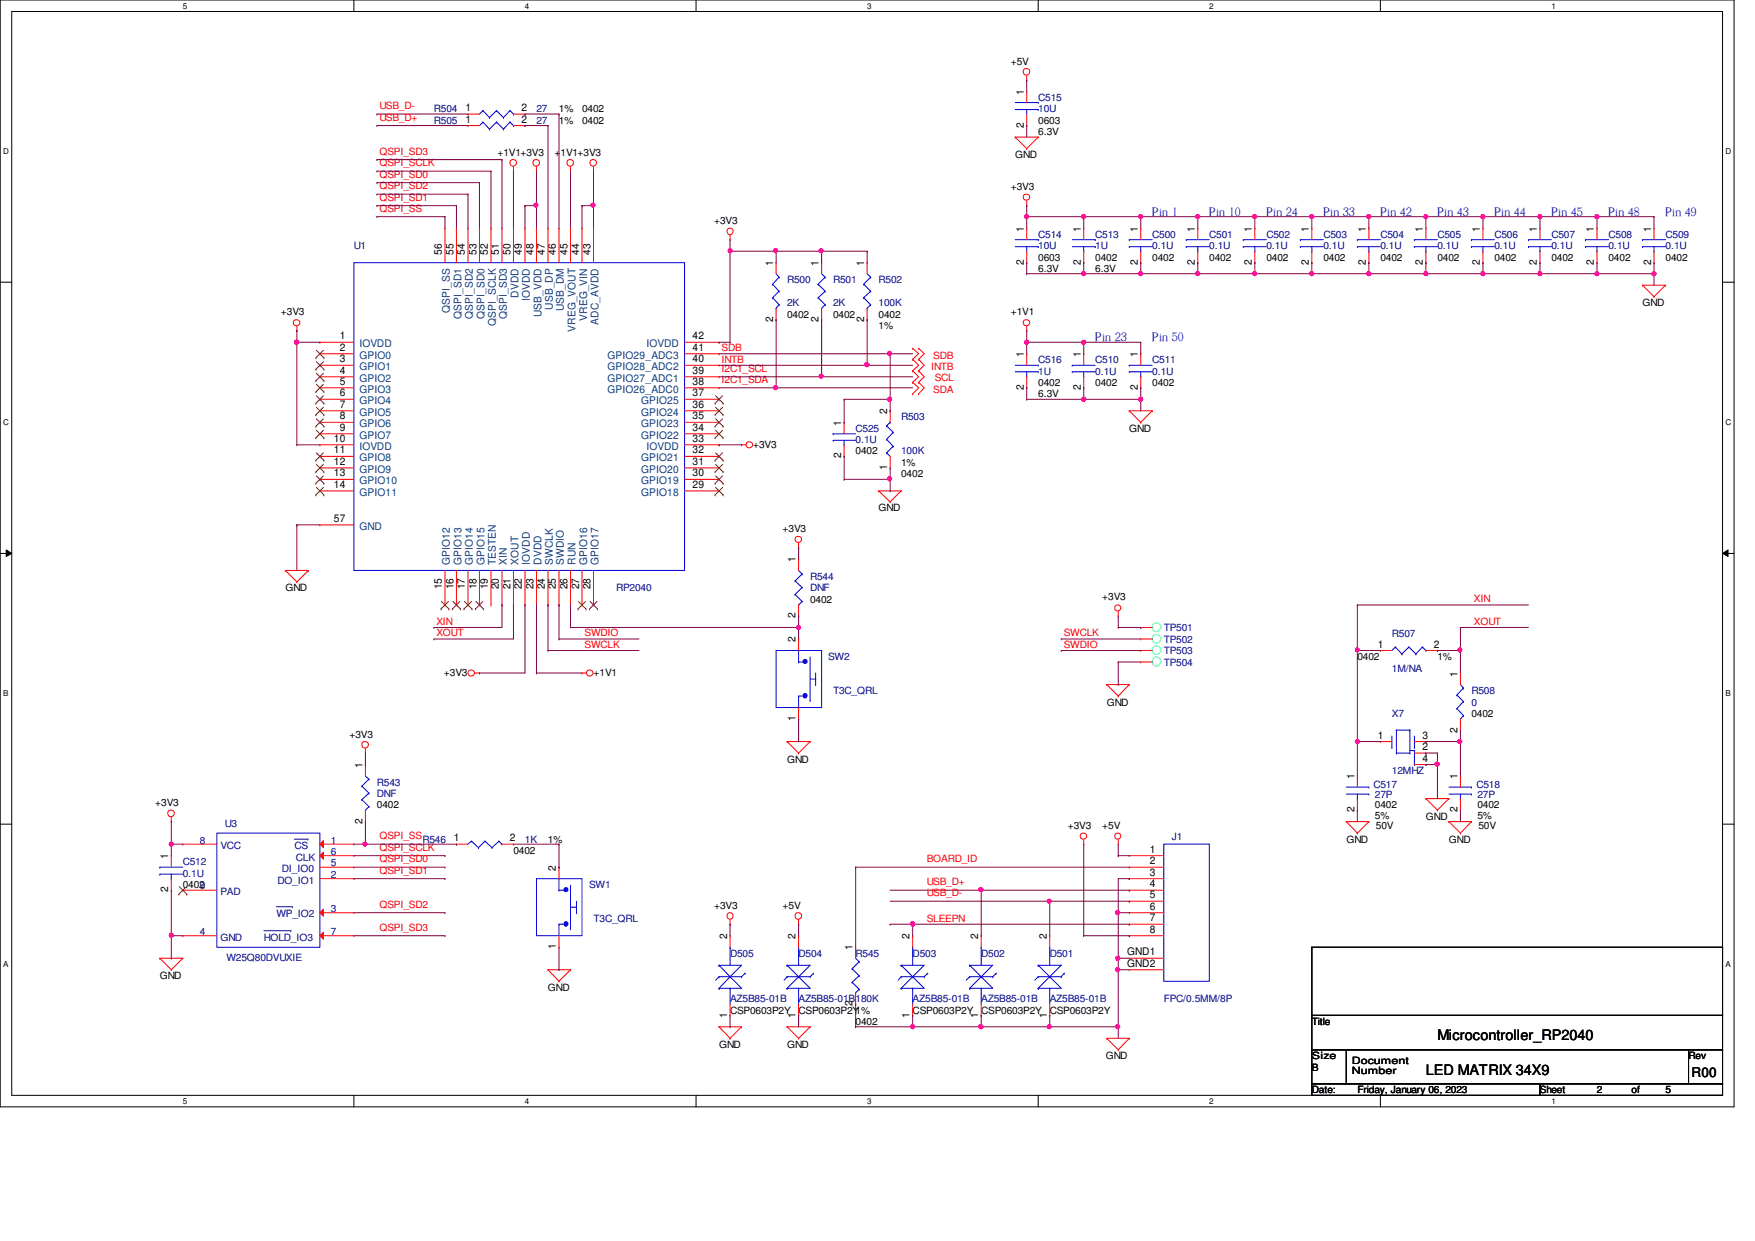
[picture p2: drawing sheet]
<svg xmlns="http://www.w3.org/2000/svg" width="297mm" height="210mm" viewBox="0 0 297 210" stroke-linecap="round" stroke-linejoin="round" font-family="sans-serif">
<defs><g id="words">
<g font-size="2.5">
<text x="243.3" y="176">Microcontroller_RP2040</text>
<text x="241.3" y="181.9">LED MATRIX 34X9</text>
</g>
<text font-size="2.3" x="286.3" y="182.3">R00</text>
<g font-size="2.1" fill="#0000a0">
<text x="195" y="36.6">Pin 1</text>
<text x="204.7" y="36.6">Pin 10</text>
<text x="214.3" y="36.6">Pin 24</text>
<text x="224" y="36.6">Pin 33</text>
<text x="233.6" y="36.6">Pin 42</text>
<text x="243.3" y="36.6">Pin 43</text>
<text x="252.9" y="36.6">Pin 44</text>
<text x="262.6" y="36.6">Pin 45</text>
<text x="272.2" y="36.6">Pin 48</text>
<text x="281.9" y="36.6">Pin 49</text>
<text x="185.4" y="57.7">Pin 23</text>
<text x="195" y="57.7">Pin 50</text>
</g>
<g font-size="1.8">
<text x="173.3" y="16" transform="rotate(-90 173.3 16)">1</text>
<text x="78.8" y="20.7">1</text>
<text x="78.8" y="18.8">1</text>
<text x="88.3" y="20.7">2</text>
<text x="88.3" y="18.8">2</text>
<text x="173.3" y="21.6" transform="rotate(-90 173.3 21.6)">2</text>
<text x="173.3" y="39.2" transform="rotate(-90 173.3 39.2)">1</text>
<text x="182.9" y="39.2" transform="rotate(-90 182.9 39.2)">1</text>
<text x="192.6" y="39.2" transform="rotate(-90 192.6 39.2)">1</text>
<text x="202.2" y="39.2" transform="rotate(-90 202.2 39.2)">1</text>
<text x="211.9" y="39.2" transform="rotate(-90 211.9 39.2)">1</text>
<text x="221.5" y="39.2" transform="rotate(-90 221.5 39.2)">1</text>
<text x="231.2" y="39.2" transform="rotate(-90 231.2 39.2)">1</text>
<text x="240.8" y="39.2" transform="rotate(-90 240.8 39.2)">1</text>
<text x="250.5" y="39.2" transform="rotate(-90 250.5 39.2)">1</text>
<text x="260.1" y="39.2" transform="rotate(-90 260.1 39.2)">1</text>
<text x="269.8" y="39.2" transform="rotate(-90 269.8 39.2)">1</text>
<text x="279.4" y="39.2" transform="rotate(-90 279.4 39.2)">1</text>
<text x="74.8" y="43.1" transform="rotate(-90 74.8 43.1)">56</text>
<text x="76.7" y="43.1" transform="rotate(-90 76.7 43.1)">55</text>
<text x="78.7" y="43.1" transform="rotate(-90 78.7 43.1)">54</text>
<text x="80.6" y="43.1" transform="rotate(-90 80.6 43.1)">53</text>
<text x="82.6" y="43.1" transform="rotate(-90 82.6 43.1)">52</text>
<text x="84.5" y="43.1" transform="rotate(-90 84.5 43.1)">51</text>
<text x="86.4" y="43.1" transform="rotate(-90 86.4 43.1)">50</text>
<text x="88.3" y="43.1" transform="rotate(-90 88.3 43.1)">49</text>
<text x="90.3" y="43.1" transform="rotate(-90 90.3 43.1)">48</text>
<text x="92.2" y="43.1" transform="rotate(-90 92.2 43.1)">47</text>
<text x="94.1" y="43.1" transform="rotate(-90 94.1 43.1)">46</text>
<text x="96.1" y="43.1" transform="rotate(-90 96.1 43.1)">45</text>
<text x="98" y="43.1" transform="rotate(-90 98 43.1)">44</text>
<text x="99.9" y="43.1" transform="rotate(-90 99.9 43.1)">43</text>
<text x="130.8" y="45" transform="rotate(-90 130.8 45)">1</text>
<text x="138.6" y="45" transform="rotate(-90 138.6 45)">1</text>
<text x="146.3" y="45" transform="rotate(-90 146.3 45)">1</text>
<text x="173.3" y="44.8" transform="rotate(-90 173.3 44.8)">2</text>
<text x="182.9" y="44.8" transform="rotate(-90 182.9 44.8)">2</text>
<text x="192.6" y="44.8" transform="rotate(-90 192.6 44.8)">2</text>
<text x="202.2" y="44.8" transform="rotate(-90 202.2 44.8)">2</text>
<text x="211.9" y="44.8" transform="rotate(-90 211.9 44.8)">2</text>
<text x="221.5" y="44.8" transform="rotate(-90 221.5 44.8)">2</text>
<text x="231.2" y="44.8" transform="rotate(-90 231.2 44.8)">2</text>
<text x="240.8" y="44.8" transform="rotate(-90 240.8 44.8)">2</text>
<text x="250.5" y="44.8" transform="rotate(-90 250.5 44.8)">2</text>
<text x="260.1" y="44.8" transform="rotate(-90 260.1 44.8)">2</text>
<text x="269.8" y="44.8" transform="rotate(-90 269.8 44.8)">2</text>
<text x="279.4" y="44.8" transform="rotate(-90 279.4 44.8)">2</text>
<text x="57.5" y="57.4">1</text>
<text x="57.5" y="59.4">2</text>
<text x="117.2" y="59.4">41</text>
<text x="117.2" y="57.4">42</text>
<text x="130.8" y="54.4" transform="rotate(-90 130.8 54.4)">2</text>
<text x="138.6" y="54.4" transform="rotate(-90 138.6 54.4)">2</text>
<text x="146.3" y="54.4" transform="rotate(-90 146.3 54.4)">2</text>
<text x="57.5" y="61.3">3</text>
<text x="57.5" y="63.2">4</text>
<text x="57.5" y="65.1">5</text>
<text x="117.2" y="65.1">38</text>
<text x="117.2" y="63.2">39</text>
<text x="117.2" y="61.3">40</text>
<text x="173.3" y="60.5" transform="rotate(-90 173.3 60.5)">1</text>
<text x="182.9" y="60.5" transform="rotate(-90 182.9 60.5)">1</text>
<text x="192.6" y="60.5" transform="rotate(-90 192.6 60.5)">1</text>
<text x="57.5" y="67.1">6</text>
<text x="57.5" y="69">7</text>
<text x="57.5" y="71">8</text>
<text x="117.2" y="71">35</text>
<text x="117.2" y="69">36</text>
<text x="117.2" y="67.1">37</text>
<text x="150.2" y="70.1" transform="rotate(-90 150.2 70.1)">2</text>
<text x="173.3" y="66" transform="rotate(-90 173.3 66)">2</text>
<text x="182.9" y="66" transform="rotate(-90 182.9 66)">2</text>
<text x="192.6" y="66" transform="rotate(-90 192.6 66)">2</text>
<text x="56.5" y="74.8">10</text>
<text x="56.5" y="76.7">11</text>
<text x="57.5" y="72.9">9</text>
<text x="117.2" y="76.7">32</text>
<text x="117.2" y="74.8">33</text>
<text x="117.2" y="72.9">34</text>
<text x="142.4" y="77.6" transform="rotate(-90 142.4 77.6)">2</text>
<text x="142.4" y="72.1" transform="rotate(-90 142.4 72.1)">1</text>
<text x="56.5" y="78.7">12</text>
<text x="56.5" y="80.6">13</text>
<text x="56.5" y="82.6">14</text>
<text x="117.2" y="82.6">29</text>
<text x="117.2" y="80.6">30</text>
<text x="117.2" y="78.7">31</text>
<text x="150.2" y="79.5" transform="rotate(-90 150.2 79.5)">1</text>
<text x="56.5" y="88.3">57</text>
<text x="134.7" y="95.2" transform="rotate(-90 134.7 95.2)">1</text>
<text x="74.8" y="99.7" transform="rotate(-90 74.8 99.7)">15</text>
<text x="76.7" y="99.7" transform="rotate(-90 76.7 99.7)">16</text>
<text x="78.7" y="99.7" transform="rotate(-90 78.7 99.7)">17</text>
<text x="80.6" y="99.7" transform="rotate(-90 80.6 99.7)">18</text>
<text x="82.6" y="99.7" transform="rotate(-90 82.6 99.7)">19</text>
<text x="84.5" y="99.7" transform="rotate(-90 84.5 99.7)">20</text>
<text x="86.4" y="99.7" transform="rotate(-90 86.4 99.7)">21</text>
<text x="88.3" y="99.7" transform="rotate(-90 88.3 99.7)">22</text>
<text x="90.3" y="99.7" transform="rotate(-90 90.3 99.7)">23</text>
<text x="92.2" y="99.7" transform="rotate(-90 92.2 99.7)">24</text>
<text x="94.1" y="99.7" transform="rotate(-90 94.1 99.7)">25</text>
<text x="96.1" y="99.7" transform="rotate(-90 96.1 99.7)">26</text>
<text x="98" y="99.7" transform="rotate(-90 98 99.7)">27</text>
<text x="99.9" y="99.7" transform="rotate(-90 99.9 99.7)">28</text>
<text x="134.7" y="104.6" transform="rotate(-90 134.7 104.6)">2</text>
<text x="134.7" y="108.7" transform="rotate(-90 134.7 108.7)">2</text>
<text x="233.2" y="109.6">1</text>
<text x="242.7" y="109.6">2</text>
<text x="246.7" y="114.5" transform="rotate(-90 246.7 114.5)">1</text>
<text x="134.7" y="122" transform="rotate(-90 134.7 122)">1</text>
<text x="233.2" y="125">1</text>
<text x="240.7" y="125">3</text>
<text x="246.7" y="124" transform="rotate(-90 246.7 124)">2</text>
<text x="61.3" y="130" transform="rotate(-90 61.3 130)">1</text>
<text x="229.2" y="131.8" transform="rotate(-90 229.2 131.8)">1</text>
<text x="240.7" y="126.9">2</text>
<text x="240.7" y="128.9">4</text>
<text x="246.7" y="131.8" transform="rotate(-90 246.7 131.8)">1</text>
<text x="229.2" y="137.4" transform="rotate(-90 229.2 137.4)">2</text>
<text x="246.7" y="137.4" transform="rotate(-90 246.7 137.4)">2</text>
<text x="61.3" y="139.4" transform="rotate(-90 61.3 139.4)">2</text>
<text x="76.8" y="142.3">1</text>
<text x="86.3" y="142.3">2</text>
<text x="28.5" y="145.4" transform="rotate(-90 28.5 145.4)">1</text>
<text x="94.1" y="147.3" transform="rotate(-90 94.1 147.3)">2</text>
<text x="194.6" y="144.3">1</text>
<text x="194.6" y="146.2">2</text>
<text x="194.6" y="148.2">3</text>
<text x="28.5" y="151" transform="rotate(-90 28.5 151)">2</text>
<text x="194.6" y="150.1">4</text>
<text x="194.6" y="152">5</text>
<text x="194.6" y="153.9">6</text>
<text x="194.6" y="155.9">7</text>
<text x="94.1" y="160.6" transform="rotate(-90 94.1 160.6)">1</text>
<text x="123.1" y="158.9" transform="rotate(-90 123.1 158.9)">2</text>
<text x="134.7" y="158.9" transform="rotate(-90 134.7 158.9)">2</text>
<text x="144.3" y="160.8" transform="rotate(-90 144.3 160.8)">1</text>
<text x="154" y="158.9" transform="rotate(-90 154 158.9)">2</text>
<text x="165.6" y="158.9" transform="rotate(-90 165.6 158.9)">2</text>
<text x="177.2" y="158.9" transform="rotate(-90 177.2 158.9)">2</text>
<text x="190.8" y="161.6">GND1</text>
<text x="194.6" y="157.8">8</text>
<text x="190.8" y="163.6">GND2</text>
<text x="123.1" y="172.2" transform="rotate(-90 123.1 172.2)">1</text>
<text x="134.7" y="172.2" transform="rotate(-90 134.7 172.2)">1</text>
<text x="144.3" y="170.3" transform="rotate(-90 144.3 170.3)">2</text>
<text x="154" y="172.2" transform="rotate(-90 154 172.2)">1</text>
<text x="165.6" y="172.2" transform="rotate(-90 165.6 172.2)">1</text>
<text x="177.2" y="172.2" transform="rotate(-90 177.2 172.2)">1</text>
</g>
<g font-size="1.8" fill="#004080">
<text x="76.2" y="52.9" transform="rotate(-90 76.2 52.9)">QSPI_SS</text>
<text x="78.1" y="53.9" transform="rotate(-90 78.1 53.9)">QSPI_SD1</text>
<text x="80" y="53.9" transform="rotate(-90 80 53.9)">QSPI_SD2</text>
<text x="82" y="53.9" transform="rotate(-90 82 53.9)">QSPI_SD0</text>
<text x="85.8" y="53.9" transform="rotate(-90 85.8 53.9)">QSPI_SD3</text>
<text x="87.8" y="50.4" transform="rotate(-90 87.8 50.4)">DVDD</text>
<text x="89.7" y="51" transform="rotate(-90 89.7 51)">IOVDD</text>
<text x="91.6" y="53.7" transform="rotate(-90 91.6 53.7)">USB_VDD</text>
<text x="93.6" y="52.4" transform="rotate(-90 93.6 52.4)">USB_DP</text>
<text x="95.5" y="52.7" transform="rotate(-90 95.5 52.7)">USB_DM</text>
<text x="60.8" y="58.8">IOVDD</text>
<text x="83.9" y="55.1" transform="rotate(-90 83.9 55.1)">QSPI_SCLK</text>
<text x="97.4" y="56.1" transform="rotate(-90 97.4 56.1)">VREG_VOUT</text>
<text x="99.4" y="54.3" transform="rotate(-90 99.4 54.3)">VREG_VIN</text>
<text x="101.3" y="54.9" transform="rotate(-90 101.3 54.9)">ADC_AVDD</text>
<text x="109.4" y="58.8">IOVDD</text>
<text x="60.8" y="60.7">GPIO0</text>
<text x="60.8" y="62.7">GPIO1</text>
<text x="60.8" y="64.6">GPIO2</text>
<text x="102.8" y="64.6">GPIO27_ADC1</text>
<text x="102.8" y="62.7">GPIO28_ADC2</text>
<text x="102.8" y="60.7">GPIO29_ADC3</text>
<text x="60.8" y="66.5">GPIO3</text>
<text x="60.8" y="68.4">GPIO4</text>
<text x="60.8" y="70.4">GPIO5</text>
<text x="102.8" y="66.5">GPIO26_ADC0</text>
<text x="108.5" y="70.4">GPIO24</text>
<text x="108.5" y="68.4">GPIO25</text>
<text x="60.8" y="72.3">GPIO6</text>
<text x="60.8" y="74.3">GPIO7</text>
<text x="60.8" y="76.1">IOVDD</text>
<text x="108.5" y="74.3">GPIO22</text>
<text x="108.5" y="72.3">GPIO23</text>
<text x="109.4" y="76.1">IOVDD</text>
<text x="60.8" y="78.1">GPIO8</text>
<text x="60.8" y="80">GPIO9</text>
<text x="60.8" y="82">GPIO10</text>
<text x="60.8" y="83.9">GPIO11</text>
<text x="108.5" y="83.9">GPIO18</text>
<text x="108.5" y="82">GPIO19</text>
<text x="108.5" y="80">GPIO20</text>
<text x="108.5" y="78.1">GPIO21</text>
<text x="60.8" y="89.7">GND</text>
<text x="76.2" y="95.6" transform="rotate(-90 76.2 95.6)">GPIO12</text>
<text x="78.1" y="95.6" transform="rotate(-90 78.1 95.6)">GPIO13</text>
<text x="80" y="95.6" transform="rotate(-90 80 95.6)">GPIO14</text>
<text x="82" y="95.6" transform="rotate(-90 82 95.6)">GPIO15</text>
<text x="83.9" y="95.6" transform="rotate(-90 83.9 95.6)">TESTEN</text>
<text x="85.8" y="95.6" transform="rotate(-90 85.8 95.6)">XIN</text>
<text x="87.8" y="95.6" transform="rotate(-90 87.8 95.6)">XOUT</text>
<text x="89.7" y="95.6" transform="rotate(-90 89.7 95.6)">IOVDD</text>
<text x="91.6" y="95.6" transform="rotate(-90 91.6 95.6)">DVDD</text>
<text x="93.6" y="95.6" transform="rotate(-90 93.6 95.6)">SWCLK</text>
<text x="95.5" y="95.6" transform="rotate(-90 95.5 95.6)">SWDIO</text>
<text x="97.4" y="95.6" transform="rotate(-90 97.4 95.6)">RUN</text>
<text x="99.4" y="95.6" transform="rotate(-90 99.4 95.6)">GPIO16</text>
<text x="101.3" y="95.6" transform="rotate(-90 101.3 95.6)">GPIO17</text>
</g>
<g font-size="1.7">
<text x="171.1" y="10.9">+5V</text>
<text x="94.6" y="20.9">1%</text>
<text x="94.6" y="19">1%</text>
<text x="98.5" y="20.9">0402</text>
<text x="98.5" y="19">0402</text>
<text x="175.7" y="20.9">0603</text>
<text x="175.7" y="22.9">6.3V</text>
<text x="84.2" y="26.3">+1V1+3V3</text>
<text x="93.8" y="26.3">+1V1+3V3</text>
<text x="171.8" y="26.8">GND</text>
<text x="171.1" y="32.1">+3V3</text>
<text x="120.9" y="37.9">+3V3</text>
<text x="175.7" y="44.1">0603</text>
<text x="175.7" y="46.1">6.3V</text>
<text x="185.4" y="44.1">0402</text>
<text x="185.4" y="46.1">6.3V</text>
<text x="195" y="44.1">0402</text>
<text x="204.7" y="44.1">0402</text>
<text x="214.3" y="44.1">0402</text>
<text x="224" y="44.1">0402</text>
<text x="233.6" y="44.1">0402</text>
<text x="243.3" y="44.1">0402</text>
<text x="252.9" y="44.1">0402</text>
<text x="262.6" y="44.1">0402</text>
<text x="272.2" y="44.1">0402</text>
<text x="281.9" y="44.1">0402</text>
<text x="47.5" y="53.3">+3V3</text>
<text x="133.2" y="53.8">0402</text>
<text x="141" y="53.8">0402</text>
<text x="148.7" y="53.8">0402</text>
<text x="171.1" y="53.3">+1V1</text>
<text x="278" y="51.8">GND</text>
<text x="148.7" y="55.7">1%</text>
<text x="175.7" y="65.4">0402</text>
<text x="185.4" y="65.4">0402</text>
<text x="195" y="65.4">0402</text>
<text x="175.7" y="67.2">6.3V</text>
<text x="127.5" y="75.8">+3V3</text>
<text x="144.8" y="76.9">0402</text>
<text x="191.1" y="73.1">GND</text>
<text x="152.5" y="80.8">0402</text>
<text x="152.5" y="78.8">1%</text>
<text x="148.7" y="86.5">GND</text>
<text x="132.5" y="90">+3V3</text>
<text x="48.3" y="100.1">GND</text>
<text x="186.6" y="101.6">+3V3</text>
<text x="137.1" y="102">0402</text>
<text x="229.7" y="111.7">0402</text>
<text x="243.3" y="111.7">1%</text>
<text x="75.1" y="114.4">+3V3</text>
<text x="100.5" y="114.4">+1V1</text>
<text x="187.3" y="119.4">GND</text>
<text x="59.1" y="124.8">+3V3</text>
<text x="249" y="121.3">0402</text>
<text x="133.2" y="129">GND</text>
<text x="26.3" y="136.4">+3V3</text>
<text x="63.8" y="136.7">0402</text>
<text x="232.7" y="136.7">0402</text>
<text x="250.1" y="136.7">0402</text>
<text x="92.7" y="142.6">1%</text>
<text x="180.7" y="140.2">+3V3</text>
<text x="186.6" y="140.2">+5V</text>
<text x="227.9" y="142.6">GND</text>
<text x="232.7" y="138.5">5%</text>
<text x="232.9" y="140.2">50V</text>
<text x="241.3" y="138.7">GND</text>
<text x="245.2" y="142.6">GND</text>
<text x="250.1" y="138.5">5%</text>
<text x="250.2" y="140.2">50V</text>
<text x="86.9" y="144.4">0402</text>
<text x="30.9" y="150.3">0402</text>
<text x="120.9" y="153.8">+3V3</text>
<text x="132.5" y="153.8">+5V</text>
<text x="27" y="165.7">GND</text>
<text x="92.7" y="167.6">GND</text>
<text x="123.6" y="171.5">CSP0603P2Y</text>
<text x="135.2" y="171.5">CSP0603P2Y1%</text>
<text x="144.8" y="173.4">0402</text>
<text x="154.5" y="171.5">CSP0603P2Y</text>
<text x="166.1" y="171.5">CSP0603P2Y</text>
<text x="177.7" y="171.5">CSP0603P2Y</text>
<text x="222" y="173.4">Title</text>
<text x="121.7" y="177.3">GND</text>
<text x="133.2" y="177.3">GND</text>
<text x="187.2" y="179.2">GND</text>
<text x="222" y="179.2">Size</text>
<text x="285.8" y="179.2">Rev</text>
<text x="222" y="181.2">B</text>
<text x="222" y="185">Date:</text>
<text x="228.8" y="180">Document</text>
<text x="228.8" y="181.8">Number</text>
<text x="229.7" y="185">Friday, January 06, 2023</text>
<text x="260.6" y="185">Sheet</text>
<text x="270.3" y="185">2</text>
<text x="276.1" y="185">of</text>
<text x="281.9" y="185">5</text>
</g>
<g font-size="1.7" fill="#000080">
<text x="175.7" y="17.1">C515</text>
<text x="73.4" y="20.9">R505</text>
<text x="73.4" y="19">R504</text>
<text x="90.8" y="20.9">27</text>
<text x="90.8" y="19">27</text>
<text x="175.7" y="19">10U</text>
<text x="175.7" y="40.2">C514</text>
<text x="185.4" y="40.2">C513</text>
<text x="195" y="40.2">C500</text>
<text x="204.7" y="40.2">C501</text>
<text x="214.3" y="40.2">C502</text>
<text x="224" y="40.2">C503</text>
<text x="233.6" y="40.2">C504</text>
<text x="243.3" y="40.2">C505</text>
<text x="252.9" y="40.2">C506</text>
<text x="262.6" y="40.2">C507</text>
<text x="272.2" y="40.2">C508</text>
<text x="281.9" y="40.2">C509</text>
<text x="59.9" y="42.2">U1</text>
<text x="133.2" y="47.9">R500</text>
<text x="141" y="47.9">R501</text>
<text x="148.7" y="47.9">R502</text>
<text x="175.7" y="42.2">10U</text>
<text x="185.4" y="42.2">1U</text>
<text x="195" y="42.2">0.1U</text>
<text x="204.7" y="42.2">0.1U</text>
<text x="214.3" y="42.2">0.1U</text>
<text x="224" y="42.2">0.1U</text>
<text x="233.6" y="42.2">0.1U</text>
<text x="243.3" y="42.2">0.1U</text>
<text x="252.9" y="42.2">0.1U</text>
<text x="262.6" y="42.2">0.1U</text>
<text x="272.2" y="42.2">0.1U</text>
<text x="281.9" y="42.2">0.1U</text>
<text x="133.2" y="51.8">2K</text>
<text x="141" y="51.8">2K</text>
<text x="148.7" y="51.8">100K</text>
<text x="175.7" y="61.5">C516</text>
<text x="175.7" y="63.4">1U</text>
<text x="185.4" y="61.5">C510</text>
<text x="185.4" y="63.4">0.1U</text>
<text x="195" y="61.5">C511</text>
<text x="195" y="63.4">0.1U</text>
<text x="152.5" y="71.1">R503</text>
<text x="144.8" y="73.1">C525</text>
<text x="144.8" y="75">0.1U</text>
<text x="152.5" y="76.9">100K</text>
<text x="104.3" y="100.1">RP2040</text>
<text x="137.1" y="98.1">R544</text>
<text x="137.1" y="100.1">DNF</text>
<text x="197" y="106.8">TP501</text>
<text x="235.6" y="107.8">R507</text>
<text x="140.2" y="111.7">SW2</text>
<text x="197" y="112.6">TP504</text>
<text x="197" y="110.7">TP503</text>
<text x="197" y="108.8">TP502</text>
<text x="235.6" y="113.6">1M/NA</text>
<text x="141" y="117.4">T3C_QRL</text>
<text x="249" y="117.4">R508</text>
<text x="249" y="119.4">0</text>
<text x="235.6" y="121.3">X7</text>
<text x="235.6" y="131">12MHZ</text>
<text x="63.8" y="132.9">R543</text>
<text x="63.8" y="134.8">DNF</text>
<text x="232.4" y="133.3">C517</text>
<text x="232.7" y="135">27P</text>
<text x="249.9" y="133.3">C518</text>
<text x="250.1" y="135">27P</text>
<text x="33.8" y="142.7">8</text>
<text x="37.3" y="143.7">VCC</text>
<text x="38.1" y="139.9">U3</text>
<text x="49.8" y="143.7">CS</text>
<text x="56" y="142.7">1</text>
<text x="71.5" y="142.6">R546</text>
<text x="88.9" y="142.6">1K</text>
<text x="198.3" y="142.2">J1</text>
<text x="30.9" y="146.4">C512</text>
<text x="30.9" y="148.3">0.1U</text>
<text x="46.9" y="149.5">DO_IO1</text>
<text x="47.7" y="147.6">DI_IO0</text>
<text x="50.1" y="145.6">CLK</text>
<text x="56" y="148.5">2</text>
<text x="56" y="146.6">5</text>
<text x="56" y="144.7">6</text>
<text x="33.8" y="150.5">9</text>
<text x="37.3" y="151.4">PAD</text>
<text x="46.8" y="155.1">WP_IO2</text>
<text x="56" y="154.3">3</text>
<text x="99.7" y="150.3">SW1</text>
<text x="33.8" y="158.2">4</text>
<text x="37.3" y="159.2">GND</text>
<text x="44.7" y="159.2">HOLD_IO3</text>
<text x="56" y="158.2">7</text>
<text x="100.5" y="156">T3C_QRL</text>
<text x="123.6" y="161.9">D505</text>
<text x="135.2" y="161.9">D504</text>
<text x="144.8" y="161.9">R545</text>
<text x="154.5" y="161.9">D503</text>
<text x="166.1" y="161.9">D502</text>
<text x="177.7" y="161.9">D501</text>
<text x="38.3" y="162.6">W25Q80DVUXIE</text>
<text x="123.6" y="169.6">AZ5B85-01B</text>
<text x="135.2" y="169.6">AZ5B85-01B180K</text>
<text x="154.5" y="169.6">AZ5B85-01B</text>
<text x="166.1" y="169.6">AZ5B85-01B</text>
<text x="177.7" y="169.6">AZ5B85-01B</text>
<text x="197" y="169.6">FPC/0.5MM/8P</text>
</g>
<g font-size="1.7" fill="#f00">
<text x="64.2" y="18.5">USB_D-</text>
<text x="64.2" y="20.4">USB_D+</text>
<text x="64.2" y="28.1">QSPI_SCLK</text>
<text x="64.2" y="26.2">QSPI_SD3</text>
<text x="64.2" y="35.8">QSPI_SS</text>
<text x="64.2" y="34">QSPI_SD1</text>
<text x="64.2" y="32">QSPI_SD2</text>
<text x="64.2" y="30.1">QSPI_SD0</text>
<text x="122.1" y="59.4">SDB</text>
<text x="122.1" y="64.8">I2C1_SDA</text>
<text x="122.1" y="62.9">I2C1_SCL</text>
<text x="122.1" y="61.4">INTB</text>
<text x="157.6" y="62.7">INTB</text>
<text x="157.9" y="60.7">SDB</text>
<text x="158.2" y="64.5">SCL</text>
<text x="157.9" y="66.5">SDA</text>
<text x="249.5" y="101.9">XIN</text>
<text x="73.9" y="105.7">XIN</text>
<text x="73.9" y="107.7">XOUT</text>
<text x="98.9" y="107.7">SWDIO</text>
<text x="180" y="107.7">SWCLK</text>
<text x="249.5" y="105.7">XOUT</text>
<text x="98.9" y="109.6">SWCLK</text>
<text x="180" y="109.6">SWDIO</text>
<text x="64.2" y="143.9">QSPI_SCLK</text>
<text x="64.2" y="142">QSPI_SS</text>
<text x="64.2" y="145.9">QSPI_SD0</text>
<text x="64.2" y="147.8">QSPI_SD1</text>
<text x="156.8" y="149.8">USB_D+</text>
<text x="156.8" y="145.9">BOARD_ID</text>
<text x="64.2" y="153.6">QSPI_SD2</text>
<text x="156.8" y="156">SLEEPN</text>
<text x="156.8" y="151.6">USB_D-</text>
<text x="64.2" y="157.5">QSPI_SD3</text>
</g>
<g font-size="1.4">
<text x="30.9" y="1.5">5</text>
<text x="88.9" y="1.5">4</text>
<text x="146.8" y="1.5">3</text>
<text x="204.7" y="1.5">2</text>
<text x="262.6" y="1.5">1</text>
<text x=".5" y="26.1">D</text>
<text x="292.1" y="26.1">D</text>
<text x=".5" y="71.9">C</text>
<text x="292.1" y="71.9">C</text>
<text x=".5" y="117.8">B</text>
<text x="292.1" y="117.8">B</text>
<text x=".5" y="163.6">A</text>
<text x="292.1" y="163.6">A</text>
<text x="30.9" y="186.9">5</text>
<text x="88.9" y="186.9">4</text>
<text x="146.8" y="186.9">3</text>
<text x="204.7" y="186.9">2</text>
<text x="262.6" y="186.9">1</text>
</g>
</g></defs>
<path d="M0 0h293.5v187.3h-293.5zM2 1.9h289.5v183.4h-289.5z" fill="none" stroke="#000" stroke-width=".17"/>
<g fill="#fff">
<path d="M30.9 .3h.8v1.5h-.8z"/>
<path d="M30.9 185.6h.8v1.5h-.8z"/>
</g>
<path d="M59.9 0v1.9M59.9 185.3v2" fill="none" stroke="#000" stroke-width=".17"/>
<g fill="#fff">
<path d="M88.9 .3h.7v1.5h-.7z"/>
<path d="M88.9 185.6h.7v1.5h-.7z"/>
</g>
<path d="M117.8 0v1.9M117.8 185.3v2" fill="none" stroke="#000" stroke-width=".17"/>
<g fill="#fff">
<path d="M146.8 .3h.7v1.5h-.7z"/>
<path d="M146.8 185.6h.7v1.5h-.7z"/>
</g>
<path d="M175.7 0v1.9M175.7 185.3v2" fill="none" stroke="#000" stroke-width=".17"/>
<g fill="#fff">
<path d="M204.7 .3h.7v1.5h-.7z"/>
<path d="M204.7 185.6h.7v1.5h-.7z"/>
</g>
<path d="M233.6 0v1.9M233.6 185.3v2" fill="none" stroke="#000" stroke-width=".17"/>
<g fill="#fff">
<path d="M262.6 .3h.8v1.5h-.8z"/>
<path d="M262.6 185.6h.8v1.5h-.8z"/>
<path d="M.5 24.8h1.1v1.5h-1.1z"/>
<path d="M292.1 24.8h1v1.5h-1z"/>
<path d="M.5 70.6h1.1v1.5h-1.1z"/>
<path d="M292.1 70.6h1v1.5h-1z"/>
</g>
<path d="M0 47.8h2M291.5 47.8h2" fill="none" stroke="#000" stroke-width=".17"/>
<g fill="#fff">
<path d="M.5 116.5h1v1.5h-1z"/>
<path d="M292.1 116.5h.9v1.5h-.9z"/>
</g>
<path d="M0 93.6h2M1.1 93l.9 .6-.9 .5zM291.5 93.6l1-.6v1.1zM291.5 93.6h2" fill="none" stroke="#000" stroke-width=".17"/>
<path d="M1.1 93l.9 .6-.9 .5zM291.5 93.6l1-.6v1.1z" fill="#000"/>
<g fill="#fff">
<path d="M.5 162.3h1v1.5h-1z"/>
<path d="M292.1 162.3h.9v1.5h-.9z"/>
</g>
<g fill="none" stroke="#000" stroke-width=".17">
<path d="M0 139.4h2M291.5 139.4h2M222 171.8h69.5v5.8h-69.5zM222 177.6h5.9v5.8h-5.9zM222 160.3h.1M222 160.3v11.5M222 160.3h69.5M227.9 177.6h57.9v5.8h-57.9zM285.8 177.6h5.7v5.8h-5.7zM291.5 160.3h.1M291.5 160.3v11.5M222 183.4h38.6v1.9h-38.6z"/>
<path d="M260.6 183.4h30.9v1.9h-30.9z"/>
</g>
<g fill="none" stroke="#f00" stroke-width=".17">
<path d="M173.8 13.5h.1M173.8 12.8v.7M75.3 38.6h.1M75.3 38.6v5.8M77.3 38.6h.1M77.3 38.6v5.8M79.2 38.6h.1M79.2 21.3h.1M79.2 38.6v5.8M79.2 21.3h1.9M81.1 38.6h.1M81.1 38.6v5.8"/>
<path d="M83.1 38.6h.1M83.1 38.6v5.8M85 38.6h.1M85 38.6v5.8M86.9 29h.1M86.9 38.6h.1M86.9 28.2v.8M86.9 38.6v5.8M86.9 21.3h2M88.9 38.6h.1M88.9 21.3h.1M88.9 38.6v5.8"/>
<path d="M90.8 29h.1M90.8 38.6h.1M90.8 28.2v.8M90.8 38.6v5.8M92.7 38.6h.1M92.7 38.6v5.8M94.6 38.6h.1M94.6 38.6v5.8M96.6 29h.1M96.6 38.6h.1M96.6 28.2v.8M96.6 38.6v5.8"/>
<path d="M98.5 38.6h.1M98.5 38.6v5.8M100.5 29h.1M100.5 38.6h.1M100.5 28.2v.8M100.5 38.6v5.8M123.6 39.8v.8M171.8 23.2h.1M171.8 23.2h3.9M171.8 23.2l2 1.9M173.8 34.8h.1M173.8 25.1h.1"/>
<path d="M173.8 34v.8M175.7 23.2h.1M175.7 23.2l-1.9 1.9M193.1 38.6h.1M193.1 38.6v2M212.4 38.6h.1M212.4 38.6v2M241.3 38.6h.1M241.3 38.6v2M260.6 38.6h.1M260.6 38.6v2M270.3 38.6h.1"/>
<path d="M270.3 38.6v2M279.9 38.6h.1M279.9 38.6v2M50.2 56h.1M50.2 55.2v.8M54.1 57.9h.1M54.1 59.9h.1M54.1 57.9h5.8M54.1 59.9h5.8M115.9 57.9h5.8M115.9 59.9h5.8M121.7 59.9h.1"/>
<path d="M121.7 57.9h.1M123.6 40.6h.1M154.5 58.9h.1M154.5 58.9l1 1-1 .9M155.5 58.9h.1M155.5 58.9l.9 1-.9 .9M173.8 56h.1M173.8 55.2v.8M193.1 59.9h.1M193.1 44.4h.1M193.1 42.5v1.9M193.1 59.9v1.9"/>
<path d="M212.4 44.4h.1M212.4 42.5v1.9M241.3 44.4h.1M241.3 42.5v1.9M260.6 44.4h.1M260.6 42.5v1.9M270.3 44.4h.1M270.3 42.5v1.9M278 48.3h.1M278 48.3h3.9M278 48.3l1.9 1.9M279.9 50.2h.1"/>
<path d="M279.9 44.4h.1M279.9 42.5v1.9M281.9 48.3h.1M281.9 48.3l-2 1.9M54.1 61.8h.1M54.1 63.8h.1M54.1 65.6h.1M54.1 67.6h.1M54.1 69.5h.1M54.1 71.5h.1M54.1 73.4h.1M54.1 75.3h.1"/>
<path d="M54.1 77.2h.1M54.1 79.2h.1M54.1 69.5h5.8M54.1 75.3h5.8M54.1 61.8h5.8M54.1 63.8h5.8M54.1 65.6h5.8M54.1 67.6h5.8M54.1 71.5h5.8M54.1 73.4h5.8M54.1 77.2h5.8M54.1 79.2h5.8"/>
<path d="M115.9 69.5h5.8M115.9 75.3h5.8M115.9 61.8h5.8M115.9 63.8h5.8M115.9 65.6h5.8M115.9 67.6h5.8M115.9 71.5h5.8M115.9 73.4h5.8M115.9 77.2h5.8M115.9 79.2h5.8M121.7 79.2h.1M121.7 77.2h.1"/>
<path d="M121.7 75.3h.1M121.7 73.4h.1M121.7 71.5h.1M121.7 69.5h.1M121.7 67.6h.1M121.7 65.6h.1M121.7 63.8h.1M121.7 61.8h.1M125.5 75.3h.1M125.5 75.3h.8M142.9 71.5h.1M142.9 77.2h.1"/>
<path d="M142.9 71.5v1.9M142.9 75.3v1.9M154.5 64.7h.1M154.5 66.6h.1M154.5 62.7h.1M154.5 60.8h.1M154.5 64.7l1 .9-1 1M154.5 62.7l1 1.1-1 .9M154.5 60.8l1 1-1 .9M155.5 64.7h.1M155.5 66.6h.1M155.5 62.7h.1"/>
<path d="M155.5 60.8h.1M155.5 64.7l.9 .9-.9 1M155.5 62.7l.9 1.1-.9 .9M155.5 60.8l.9 1-.9 .9M191.1 69.5h.1M191.1 69.5h3.9M191.1 69.5l2 2M193.1 71.5h.1M193.1 65.6h.1M193.1 63.8v1.8M195 69.5h.1M195 69.5l-1.9 2"/>
<path d="M48.3 96.5h.1M48.3 96.5h3.9M48.3 96.5l1.9 2M50.2 98.5h.1M52.2 96.5h.1M52.2 96.5l-2 2M54.1 81.1h.1M54.1 83.1h.1M54.1 88.8h.1M54.1 83.1h5.8M54.1 81.1h5.8M54.1 88.8h5.8"/>
<path d="M75.3 96.5v5.9M77.3 96.5v5.9M79.2 96.5v5.9M81.1 96.5v5.9M83.1 96.5v5.9M85 96.5v5.9M86.9 96.5v5.9M88.9 96.5v5.9M90.8 96.5v5.9M92.7 96.5v5.9M94.6 96.5v5.9M96.6 96.5v5.9"/>
<path d="M98.5 96.5v5.9M100.5 96.5v5.9M115.9 83.1h5.8M115.9 81.1h5.8M121.7 83.1h.1M121.7 81.1h.1M135.2 92.7h.1M135.2 91.9v.8M148.7 83.1h.1M148.7 83.1h3.8M148.7 83.1l2 1.8M150.7 84.9h.1"/>
<path d="M152.5 83.1h.1M152.5 83.1l-1.8 1.8M75.3 102.4h.1M77.3 102.4h.1M79.2 102.4h.1M80.4 113.9h.7M81.1 113.9h.1M81.1 102.4h.1M83.1 102.4h.1M85 102.4h.1M86.9 102.4h.1M88.9 102.4h.1"/>
<path d="M90.8 102.4h.1M92.7 102.4h.1M94.6 102.4h.1M96.6 102.4h.1M98.5 113.9h.1M98.5 102.4h.1M98.5 113.9h.8M100.5 102.4h.1M187.3 115.8h.1M187.3 115.8h3.8M187.3 115.8l2 2M189.3 104.2h.1"/>
<path d="M189.3 117.8h.1M189.3 103.5v.7M191.1 115.8h.1M191.1 115.8l-1.8 2M247.2 113.9h.1M247.2 113.9v1.9M29 139h.1M29 138.3v.7M61.8 127.4h.1M61.8 129.4h.1M61.8 139h.1M61.8 126.7v.7"/>
<path d="M61.8 129.4v1.9M61.8 137.1v1.9M133.2 125.5h.1M133.2 125.5h3.9M133.2 125.5l2 1.9M135.2 127.4h.1M137.1 125.5h.1M137.1 125.5l-1.9 1.9M227.9 139h.1M227.9 139h3.8M227.9 139l1.8 2M231.7 139h.1"/>
<path d="M231.7 139l-2 2M233.6 125.5h.1M233.6 125.5h2M239.4 125.5h1.9M239.4 127.4h1.9M239.4 129.4h1.9M241.3 135.1h.1M241.3 125.5h.1M241.3 127.4h.1M241.3 129.4h.1M241.3 135.1h3.9M241.3 135.1l2 2"/>
<path d="M243.3 137.1h.1M245.2 135.1h.1M245.2 139h.1M245.2 135.1l-1.9 2M245.2 139l2 2M245.2 139h3.8M247.2 123.5h.1M247.2 121.7v1.8M249 139h.1M249 139l-1.8 2M29 144.8h.1M29 150.6h.1"/>
<path d="M29 144.8v1.9M29 148.7v1.9M77.3 142.8h.1M77.3 142.8h1.9M85 142.8h1.9M86.9 142.8h.1M123.6 156.4h.1M123.6 155.6v.8M135.2 156.4h.1M135.2 158.3h.1M135.2 155.6v.8M135.2 158.3v2"/>
<path d="M183.4 142.8h.1M183.4 142.1v.7M189.3 142.8h.1M189.3 142.1v.7M191.1 144.8h.1M191.1 146.7h.1M191.1 148.7h.1M191.1 150.6h.1M191.1 152.5h.1M191.1 154.4h.1M191.1 156.4h.1M191.1 158.3h.1"/>
<path d="M191.1 144.8h5.9M191.1 146.7h5.9M191.1 148.7h5.9M191.1 150.6h5.9M191.1 152.5h5.9M191.1 154.4h5.9M191.1 156.4h5.9M191.1 158.3h5.9M229.7 141h.1M247.2 141h.1M27 162.1h.1M27 162.1h3.9"/>
<path d="M27 162.1l2 2M29 164.1h.1M30.9 162.1h.1M30.9 162.1l-1.9 2M92.7 164.1h.1M92.7 164.1h3.9M92.7 164.1l1.9 1.9M94.6 166h.1M96.6 164.1h.1M96.6 164.1l-2 1.9M121.7 173.7h.1M121.7 173.7h3.8"/>
<path d="M121.7 173.7l1.9 2M123.6 175.7h.1M125.5 173.7h.1M125.5 173.7l-1.9 2M133.2 173.7h.1M133.2 173.7h3.9M133.2 173.7l2 2M135.2 175.7h.1M135.2 171.8h.1M135.2 169.9v1.9M137.1 173.7h.1M137.1 173.7l-1.9 2"/>
<path d="M187.3 175.7h.1M187.3 175.7h3.8M187.3 175.7l2 1.9M189.3 177.6h.1M191.1 175.7h.1M191.1 162.1h.1M191.1 164.1h.1M191.1 162.1h5.9M191.1 175.7l-1.8 1.9M191.1 164.1h5.9"/>
<circle cx="173.7" cy="12.1" r=".57"/>
<circle cx="86.8" cy="27.5" r=".57"/>
<circle cx="90.7" cy="27.5" r=".57"/>
<circle cx="96.5" cy="27.5" r=".57"/>
<circle cx="100.4" cy="27.5" r=".57"/>
<circle cx="123.5" cy="39.1" r=".54"/>
<circle cx="173.7" cy="33.3" r=".55"/>
<circle cx="50.2" cy="54.6" r=".55"/>
<circle cx="173.7" cy="54.6" r=".55"/>
<circle cx="126.8" cy="75.3" r=".55"/>
<circle cx="135.1" cy="91.3" r=".55"/>
<circle cx="79.8" cy="113.9" r=".55"/>
<circle cx="99.8" cy="113.9" r=".55"/>
<circle cx="189.2" cy="102.9" r=".52"/>
<circle cx="28.9" cy="137.6" r=".57"/>
<circle cx="61.8" cy="126" r=".57"/>
<circle cx="123.5" cy="155" r=".54"/>
<circle cx="135.1" cy="155" r=".57"/>
<circle cx="183.4" cy="141.5" r=".55"/>
<circle cx="189.2" cy="141.5" r=".52"/>
</g>
<g fill="none" stroke="#00f" stroke-width=".17">
<path d="M81.7 20.7h.1M81.7 20.7l-.6 .6M81.7 20.7l1.1 1.1M82.8 21.8h.1M84 20.7h.1M84 20.7l-1.2 1.1M84 20.7l1.2 1.1M85.2 21.8h.1M86.3 20.7h.1M86.3 20.7l-1.1 1.1M86.3 20.7l.6 .6M86.9 21.3h.1"/>
<path d="M59.9 44.4h56v52.1h-56zM191.1 40.6h.1M191.1 41.7h.1M191.1 40.6h3.9M191.1 41.7h3.9M193.1 42.5h.1M193.1 41.7v.8M210.4 40.6h.1M210.4 41.7h.1M210.4 40.6h3.9M210.4 41.7h3.9M212.4 42.5h.1"/>
<path d="M212.4 41.7v.8M239.4 40.6h.1M239.4 41.7h.1M239.4 40.6h3.9M239.4 41.7h3.9M241.3 42.5h.1M241.3 41.7v.8M258.7 40.6h.1M258.7 41.7h.1M258.7 40.6h3.9M258.7 41.7h3.9M260.6 42.5h.1"/>
<path d="M260.6 41.7v.8M268.3 40.6h.1M268.3 41.7h.1M268.3 40.6h3.9M268.3 41.7h3.9M270.3 42.5h.1M270.3 41.7v.8M278 40.6h.1M278 41.7h.1M278 40.6h3.9M278 41.7h3.9M279.9 42.5h.1"/>
<path d="M279.9 41.7v.8M141 73.4h.1M141 74.5h.1M141 73.4h3.8M141 74.5h3.8M142.9 75.3h.1M142.9 74.5v.8M191.1 61.8h.1M191.1 62.9h.1M191.1 61.8h3.9M191.1 62.9h3.9M193.1 63.8h.1"/>
<path d="M193.1 62.9v.9M246.6 117.6h.1M246.6 119.9h.1M246.6 117.6l1.1 1.1M246.6 119.9l1.1 1.2M247.2 115.8l.5 .6M247.7 116.4h.1M247.7 118.7h.1M247.7 116.4l-1.1 1.2M247.7 118.7l-1.1 1.2M61.3 133h.1M61.3 135.3h.1"/>
<path d="M61.3 133l1.1 1.2M61.3 135.3l1.1 1.2M61.8 137.1h.1M61.8 131.3l.6 .5M62.4 131.8h.1M62.4 134.2h.1M62.4 136.5h.1M62.4 131.8l-1.1 1.2M62.4 134.2l-1.1 1.1M62.4 136.5l-.6 .6M235.6 126.5h.1M235.6 124.5v2"/>
<path d="M236.3 127.4h.1M236.3 123.5h.1M236.3 123.5v3.9M236.3 127.4h2.3M236.3 123.5h2.3M238.6 127.4h.1M238.6 123.5h.1M238.6 123.5v3.9M238.6 127h.8M239.4 126.5h.1M239.4 127h.1M239.4 129.4h.1"/>
<path d="M239.4 124.5v2M239.4 127v2.4M247.2 121.7h.1M247.7 121.1h.1M247.7 121.1l-.5 .6M27 146.7h.1M27 147.9h.1M27 146.7h3.9M27 147.9h3.9M29 148.7h.1M29 147.9v.8M36.7 141h17.4v19.3h-17.4z"/>
<path d="M79.8 142.3h.1M79.8 142.3l-.6 .5M79.8 142.3l1.2 1.1M81 143.4h.1M82.1 142.3h.1M82.1 142.3l-1.1 1.1M82.1 142.3l1.2 1.1M83.3 143.4h.1M84.5 142.3h.1M84.5 142.3l-1.2 1.1M84.5 142.3l.5 .5M85 142.8h.1"/>
<path d="M197 142.8h7.7v23.2h-7.7zM133.2 167.2h.1M133.2 163.3h.1M133.2 165.3h.1M133.2 163.3l3.9 3.9h-3.9M133.2 163.3h3.9l-3.9 3.9M133.2 165.3h3.9M133.2 165.3l-.5 .6M135.2 167.2h.1M135.2 165.3h.1M135.2 160.3h.1M135.2 160.3v3"/>
<path d="M135.2 167.2v2.7M137.1 165.3h.1M137.7 164.7h.1M137.7 164.7l-.6 .6"/>
</g>
<g fill="none" stroke="#804000" stroke-width=".17">
<path d="M53.5 59.3l1.3 1.2M54.7 59.3l-1.2 1.2M53.5 60.5h.1M53.5 62.5h.1M53.5 64.4h.1M53.5 66.3h.1M53.5 68.2h.1M53.5 70.2h.1M53.5 72.1h.1M53.5 74.1h.1M53.5 77.9h.1M53.5 79.8h.1"/>
<path d="M53.5 61.2l1.3 1.3M53.5 63.2l1.3 1.2M53.5 65l1.3 1.3M53.5 67l1.3 1.2M53.5 68.9l1.3 1.3M53.5 70.9l1.3 1.2M53.5 72.8l1.3 1.3M53.5 76.6l1.3 1.3M53.5 78.6l1.3 1.2M54.7 61.2l-1.2 1.3M54.7 63.2l-1.2 1.2M54.7 65l-1.2 1.3"/>
<path d="M54.7 67l-1.2 1.2M54.7 68.9l-1.2 1.3M54.7 70.9l-1.2 1.2M54.7 72.8l-1.2 1.3M54.7 76.6l-1.2 1.3M54.7 78.6l-1.2 1.2M54.8 60.5h.1M54.8 62.5h.1M54.8 64.4h.1M54.8 66.3h.1M54.8 68.2h.1M54.8 70.2h.1"/>
<path d="M54.8 72.1h.1M54.8 74.1h.1M54.8 77.9h.1M54.8 79.8h.1M121 79.8h.1M121 77.9h.1M121 74.1h.1M121 72.1h.1M121 70.2h.1M121 68.2h.1M121.1 78.6l1.3 1.2M121.1 76.6l1.3 1.3"/>
<path d="M121.1 72.8l1.3 1.3M121.1 70.9l1.3 1.2M121.1 68.9l1.3 1.3M121.1 67l1.3 1.2M122.3 78.6l-1.3 1.2M122.3 76.6l-1.3 1.3M122.3 72.8l-1.3 1.3M122.3 70.9l-1.3 1.2M122.3 68.9l-1.3 1.3M122.3 67l-1.3 1.2M122.4 79.8h.1M122.4 77.9h.1"/>
<path d="M122.4 74.1h.1M122.4 72.1h.1M122.4 70.2h.1M122.4 68.2h.1M53.5 81.8h.1M53.5 83.7h.1M53.5 80.5l1.3 1.3M53.5 82.5l1.3 1.2M54.7 80.5l-1.2 1.3M54.7 82.5l-1.2 1.2M54.8 81.8h.1M54.8 83.7h.1"/>
<path d="M121 83.7h.1M121 81.8h.1M121.1 82.5l1.3 1.2M121.1 80.5l1.3 1.3M122.3 80.5l-1.3 1.3M122.3 82.5l-1.3 1.2M122.4 83.7h.1M122.4 81.8h.1M74.6 103h.1M74.7 101.8l1.3 1.2M75.9 101.8l-1.3 1.2M76 103h.1"/>
<path d="M76.6 103h.1M76.7 101.8l1.2 1.2M77.8 101.8l-1.2 1.2M77.9 103h.1M78.5 103h.1M78.6 101.8l1.3 1.2M79.8 101.8l-1.3 1.2M79.9 103h.1M80.5 103h.1M80.6 101.8l1.2 1.2M81.7 101.8l-1.2 1.2M81.8 103h.1"/>
<path d="M97.8 103h.1M97.9 101.8l1.3 1.2M99.1 101.8l-1.3 1.2M99.2 103h.1M99.8 103h.1M99.9 101.8l1.2 1.2M101 101.8l-1.2 1.2M101.1 103h.1"/>
</g>
<path d="M54.1 142.8l.6-.6v1.2z" fill="#f00"/>
<path d="M54.1 142.8l.6-.6v1.2zM54.1 142.8h5.8M54.1 148.7h5.8M59.9 142.8h.1M59.9 148.7h.1" fill="none" stroke="#f00" stroke-width=".17"/>
<path d="M49.8 142h2.3M52.1 142h.1" fill="none" stroke="#000080" stroke-width=".17"/>
<path d="M54.7 153.8v1.2l-.6-.6z" fill="#f00"/>
<path d="M30.9 158.3h.1M30.9 158.3h5.8M54.1 154.4h5.8M54.1 146.7h5.8M54.7 153.8v1.2l-.6-.6zM59.9 154.4h.1M59.9 146.7h.1" fill="none" stroke="#f00" stroke-width=".17"/>
<path d="M46.8 153.4h2.7M49.5 153.4h.1" fill="none" stroke="#000080" stroke-width=".17"/>
<path d="M54.1 144.8l.6-.6v1.2z" fill="#f00"/>
<path d="M54.1 144.8l.6-.6v1.2zM54.1 144.8h5.8M59.9 144.8h.1" fill="none" stroke="#f00" stroke-width=".17"/>
<path d="M54.7 157.7v1.2l-.6-.6z" fill="#f00"/>
<path d="M202.7 38.6h.1M202.7 38.6v2M202.7 44.4h.1M202.7 42.5v1.9M30.9 142.8h.1M30.9 150.6h.1M30.9 142.8h5.8M30.9 150.6h5.8M54.1 158.3h5.8M54.7 157.7v1.2l-.6-.6zM59.9 158.3h.1" fill="none" stroke="#f00" stroke-width=".17"/>
<path d="M44.7 157.5h4.5M49.2 157.5h.1" fill="none" stroke="#000080" stroke-width=".17"/>
<path d="M30.3 151.3h.1M30.3 150l1.3 1.3M31.5 150l-1.2 1.3M31.6 151.3h.1" fill="none" stroke="#804000" stroke-width=".17"/>
<g fill="none" stroke="#00f" stroke-width=".17">
<path d="M200.8 40.6h.1M200.8 41.7h.1M200.8 40.6h3.9M200.8 41.7h3.9M202.7 42.5h.1M202.7 41.7v.8M90.8 148.7h7.7v9.6h-7.7zM94.6 150.6h.1M94.6 156.4h.1M94.6 148.7v1.9M94.6 156.4v1.9M94.6 156.4h1.2"/>
<path d="M94.6 150.6h1.2M95.8 156.4h.1M95.8 150.6h.1M96.6 157.1h.1M96.6 149.8v7.3"/>
</g>
<circle cx="95.8" cy="156.3" r=".36" fill="#00f"/>
<circle cx="95.8" cy="156.3" r=".36" fill="none" stroke="#00f" stroke-width=".17"/>
<circle cx="95.8" cy="150.5" r=".35" fill="#00f"/>
<g fill="none" stroke="#00f" stroke-width=".17">
<path d="M171.8 17.4h3.9M171.8 18.5h3.9M173.8 19.3h.1M173.8 18.5v.8M175.7 17.4h.1M175.7 18.5h.1M130.8 48.1h.1M130.8 50.4h.1M130.8 48.1l1.1 1.2M130.8 50.4l1.1 1.2M131.4 52.2h.1M131.4 46.3l.5 .6"/>
<path d="M131.9 46.9h.1M131.9 49.3h.1M131.9 51.6h.1M131.9 46.9l-1.1 1.2M131.9 49.3l-1.1 1.1M131.9 51.6l-.5 .6M138.5 48.1h.1M138.5 50.4h.1M138.5 48.1l1.2 1.2M138.5 50.4l1.2 1.2M139.1 52.2h.1M139.1 46.3l.6 .6"/>
<path d="M139.7 46.9h.1M139.7 49.3h.1M139.7 51.6h.1M139.7 46.9l-1.2 1.2M139.7 49.3l-1.2 1.1M139.7 51.6l-.6 .6M146.2 48.1h.1M146.2 50.4h.1M146.2 48.1l1.2 1.2M146.2 50.4l1.2 1.2M146.8 52.2h.1M146.8 46.3l.6 .6"/>
<path d="M147.4 46.9h.1M147.4 49.3h.1M147.4 51.6h.1M147.4 46.9l-1.2 1.2M147.4 49.3l-1.2 1.1M147.4 51.6l-.6 .6M171.8 40.6h3.9M171.8 41.7h3.9M173.8 42.5h.1M173.8 41.7v.8M175.7 40.6h.1M175.7 41.7h.1"/>
<path d="M181.5 40.6h3.9M181.5 41.7h3.9M183.4 42.5h.1M183.4 41.7v.8M185.4 40.6h.1M185.4 41.7h.1M220.1 40.6h.1M220.1 41.7h.1M220.1 40.6h3.9M220.1 41.7h3.9M222 42.5h.1M222 41.7v.8"/>
<path d="M150.1 76.6h.1M150.1 74.3h.1M150.1 72.1h.1M150.1 76.6l.6 .6M150.1 74.3l1.1 1.2M150.1 72.1l1.1 1.1M150.7 71.5h.1M150.7 71.5l-.6 .6M151.2 75.5h.1M151.2 73.2h.1M151.2 75.5l-1.1 1.1M151.2 73.2l-1.1 1.1"/>
<path d="M171.8 61.8h3.9M171.8 62.9h3.9M173.8 63.8h.1M173.8 62.9v.9M175.7 61.8h.1M175.7 62.9h.1M181.5 61.8h.1M181.5 62.9h.1M181.5 61.8h3.9M181.5 62.9h3.9M183.4 63.8h.1M183.4 62.9v.9"/>
<path d="M131.4 110.1h7.7v9.6h-7.7zM135.2 112h.1M135.2 117.8h.1M135.2 110.1v1.9M135.2 117.8v1.9M135.2 117.8h1.2M135.2 112h1.2M136.4 117.8h.1M136.4 112h.1M137.1 118.5h.1M137.1 111.2v7.3M227.9 133.2h3.8"/>
<path d="M227.9 134.4h3.8M229.7 135.1h.1M229.7 134.4v.7M231.7 133.2h.1M231.7 134.4h.1M96.6 153.5h1M97.6 153.5h.1M97.6 154.4h.1M97.6 152.5v1.9M121.7 167.2h.1M121.7 163.3h.1M121.7 165.3h.1"/>
<path d="M121.7 165.3h3.8M121.7 163.3h3.8l-1.9 2M121.7 163.3l1.9 2M121.7 165.3l-.6 .6M123.6 167.2h.1M123.6 165.3h.1M123.6 160.3h.1M123.6 160.3v3M123.6 167.2v2.7M123.6 165.3l1.9 1.9h-3.8M123.6 165.3l-1.9 1.9M125.5 165.3h.1"/>
<path d="M126.1 164.7h.1M126.1 164.7l-.6 .6M144.2 163.9h.1M144.2 166.2h.1M144.2 163.9l1.2 1.2M144.2 166.2l1.2 1.2M144.8 168h.1M144.8 162.1l.6 .6M145.4 162.7h.1M145.4 165.1h.1M145.4 167.4h.1M145.4 162.7l-1.2 1.2"/>
<path d="M145.4 165.1l-1.2 1.1M145.4 167.4l-.6 .6M164.1 167.2h.1M164.1 163.3h.1M164.1 165.3h.1M164.1 163.3l3.9 3.9h-3.9M164.1 165.3h3.9M164.1 163.3h3.9l-3.9 3.9M164.1 165.3l-.6 .6M166.1 167.2h.1M166.1 165.3h.1M166.1 160.3h.1"/>
<path d="M166.1 160.3v3M166.1 167.2v2.7M168 165.3h.1M168.6 164.7h.1M168.6 164.7l-.6 .6M175.7 167.2h.1M175.7 163.3h.1M175.7 165.3h.1M175.7 163.3l3.9 3.9h-3.9M175.7 165.3h3.9M175.7 163.3h3.9l-3.9 3.9M175.7 165.3l-.6 .6"/>
<path d="M177.7 167.2h.1M177.7 165.3h.1M177.7 160.3h.1M177.7 160.3v3M177.7 167.2v2.7M179.6 165.3h.1M180.1 164.7h.1M180.1 164.7l-.5 .6"/>
<circle cx="95.8" cy="150.5" r=".35"/>
</g>
<g fill="none" stroke="#f00" stroke-width=".17">
<path d="M173.8 15.5h.1M173.8 15.5v1.9M173.8 19.3v2M173.8 38.6h.1M173.8 21.3h.1M173.8 38.6v2M183.4 38.6h.1M183.4 38.6v2M222 38.6h.1M222 38.6v2M131.4 44.4h.1M131.4 54.1h.1"/>
<path d="M131.4 44.4v1.9M131.4 52.2v1.9M139.1 44.4h.1M139.1 54.1h.1M139.1 44.4v1.9M139.1 52.2v1.9M146.8 44.4h.1M146.8 54.1h.1M146.8 44.4v1.9M146.8 52.2v1.9M173.8 44.4h.1M173.8 59.9h.1"/>
<path d="M173.8 42.5v1.9M173.8 59.9v1.9M183.4 44.4h.1M183.4 59.9h.1M183.4 42.5v1.9M183.4 59.9v1.9M222 44.4h.1M222 42.5v1.9M150.7 79.2h.1M150.7 69.5h.1M150.7 69.5v2M150.7 77.2v2"/>
<path d="M173.8 65.6h.1M173.8 63.8v1.8M183.4 65.6h.1M183.4 63.8v1.8M193.1 112h.1M193.1 110.1h.1M193.1 112h1.9M193.1 110.1h1.9M229.7 131.3h.1M229.7 137.1h.1M229.7 131.3v1.9M229.7 135.1v2"/>
<path d="M94.6 146.7h.1M94.6 146.7v2M94.6 158.3v2M123.6 158.3h.1M123.6 158.3v2M166.1 158.3h.1M166.1 158.3v2M177.7 158.3h.1M177.7 158.3v2M94.6 160.3h.1M123.6 171.8h.1M123.6 169.9v1.9"/>
<path d="M144.8 160.3h.1M144.8 169.9h.1M144.8 160.3v1.8M144.8 168v1.9M166.1 171.8h.1M166.1 169.9v1.9M177.7 171.8h.1M177.7 169.9v1.9"/>
</g>
<g fill="none" stroke="#00ff80" stroke-width=".17">
<circle cx="195.7" cy="111.9" r=".74"/>
<circle cx="195.7" cy="110" r=".73"/>
</g>
<circle cx="136.2" cy="117.7" r=".36" fill="#00f"/>
<circle cx="136.2" cy="117.7" r=".36" fill="none" stroke="#00f" stroke-width=".17"/>
<circle cx="136.3" cy="111.9" r=".35" fill="#00f"/>
<g fill="none" stroke="#00f" stroke-width=".17">
<path d="M81.7 18.7h.1M81.7 18.7l-.6 .6M81.7 18.7l1.1 1.2M82.8 19.9h.1M84 18.7h.1M84 18.7l-1.2 1.2M84 18.7l1.2 1.2M85.2 19.9h.1M86.3 18.7h.1M86.3 18.7l-1.1 1.2M86.3 18.7l.6 .6M86.9 19.3h.1"/>
<path d="M229.7 40.6h.1M229.7 41.7h.1M229.7 40.6h3.9M229.7 41.7h3.9M231.7 42.5h.1M231.7 41.7v.8M249 40.6h.1M249 41.7h.1M249 40.6h3.9M249 41.7h3.9M251 42.5h.1M251 41.7v.8"/>
<path d="M134.6 98.3h.1M134.6 98.3l1.2 1.1M135.2 96.5l.6 .6M135.8 97.1h.1M135.8 99.4h.1M135.8 97.1l-1.2 1.2M135.8 99.4l-1.2 1.2M134.6 100.6h.1M134.6 100.6l1.2 1.2M135.2 102.4h.1M135.8 101.8h.1M135.8 101.8l-.6 .6"/>
<path d="M137.1 114.9h.9M138 114.9h.1M138 115.8h.1M138 113.9v1.9M236.2 109.5h.1M236.2 109.5l-.6 .6M236.2 109.5l1.1 1.2M237.3 110.7h.1M238.5 109.5h.1M238.5 109.5l-1.2 1.2M238.5 109.5l1.1 1.2M239.6 110.7h.1"/>
<path d="M240.7 109.5h.1M240.7 109.5l-1.1 1.2M240.7 109.5l.6 .6M241.3 110.1h.1M245.2 133.2h3.8M245.2 134.4h3.8M247.2 135.1h.1M247.2 134.4v.7M249 133.2h.1M249 134.4h.1M152.5 167.2h.1M152.5 163.3h.1"/>
<path d="M152.5 165.3h.1M152.5 163.3l3.9 3.9h-3.9M152.5 163.3h3.9l-3.9 3.9M152.5 165.3h3.9M152.5 165.3l-.5 .6M154.5 167.2h.1M154.5 165.3h.1M154.5 160.3h.1M154.5 160.3v3M154.5 167.2v2.7M156.4 165.3h.1M157 164.7h.1"/>
<path d="M157 164.7l-.6 .6"/>
<circle cx="136.3" cy="111.9" r=".35"/>
</g>
<g fill="none" stroke="#f00" stroke-width=".17">
<path d="M79.2 19.3h.1M79.2 19.3h1.9M86.9 19.3h2M88.9 19.3h.1M231.7 38.6h.1M231.7 38.6v2M251 38.6h.1M251 38.6v2M231.7 44.4h.1M231.7 42.5v1.9M251 44.4h.1M251 42.5v1.9"/>
<path d="M135.2 94.6h.1M135.2 94.6v1.9M135.2 108.1h.1M135.2 104.2h.1M135.2 102.4v1.8M135.2 108.1v2M135.2 119.7v2M193.1 108.1h.1M193.1 106.2h.1M193.1 108.1h1.9M193.1 106.2h1.9M233.6 110.1h.1"/>
<path d="M233.6 110.1h2M241.3 110.1h2M243.3 110.1h.1M135.2 121.7h.1M247.2 131.3h.1M247.2 137.1h.1M247.2 131.3v1.9M247.2 135.1v2M154.5 158.3h.1M154.5 158.3v2M154.5 171.8h.1M154.5 169.9v1.9"/>
</g>
<g fill="none" stroke="#00ff80" stroke-width=".17">
<circle cx="195.7" cy="106.1" r=".73"/>
<circle cx="195.7" cy="108.1" r=".73"/>
</g>
<path d="M229.7 102.4h.1M229.7 102.4v7.7M229.7 102.4h29M247.2 106.2h.1M247.2 106.2v3.9" fill="none" stroke="#800040" stroke-width=".17"/>
<circle cx="247.1" cy="110" r=".35" fill="#f0f"/>
<circle cx="247.1" cy="110" r=".35" fill="none" stroke="#f0f" stroke-width=".17"/>
<path d="M229.7 110.1h.1M229.7 110.1v15.4M247.2 106.2h.1M247.2 106.2h11.5" fill="none" stroke="#800040" stroke-width=".17"/>
<circle cx="229.7" cy="125.5" r=".35" fill="#f0f"/>
<circle cx="229.7" cy="125.5" r=".35" fill="none" stroke="#f0f" stroke-width=".17"/>
<circle cx="229.7" cy="110" r=".35" fill="#f0f"/>
<circle cx="229.7" cy="110" r=".35" fill="none" stroke="#f0f" stroke-width=".17"/>
<g fill="none" stroke="#800040" stroke-width=".17">
<path d="M229.7 110.1h.1M229.7 110.1h3.9M243.3 110.1h.1M243.3 110.1h3.9M247.2 110.1h.1M247.2 110.1v3.8M229.7 125.5h.1M229.7 125.5h3.9M229.7 125.5v5.8M241.3 125.5h.1M241.3 125.5h5.9M247.2 123.5h.1"/>
<path d="M247.2 125.5h.1M247.2 123.5v7.8"/>
</g>
<circle cx="247.1" cy="125.5" r=".35" fill="#f0f"/>
<circle cx="247.1" cy="125.5" r=".35" fill="none" stroke="#f0f" stroke-width=".17"/>
<path d="M241.3 127.4h.1M241.3 129.4h.1M241.3 127.4h2M241.3 129.4h2M243.3 127.4h.1M243.3 129.4h.1M243.3 127.4v7.7" fill="none" stroke="#800040" stroke-width=".17"/>
<circle cx="243.3" cy="129.3" r=".37" fill="#f0f"/>
<circle cx="243.3" cy="129.3" r=".37" fill="none" stroke="#f0f" stroke-width=".17"/>
<path d="M173.8 13.5h.1M173.8 13.5v2M173.8 21.3h.1M173.8 34.8h.1M173.8 36.7h.1M173.8 21.3v1.9M173.8 34.8v1.9M173.8 36.7h9.6M229.7 137.1h.1M229.7 137.1v1.9M247.2 137.1h.1M247.2 137.1v1.9" fill="none" stroke="#800040" stroke-width=".17"/>
<circle cx="173.8" cy="36.7" r=".35" fill="#f0f"/>
<circle cx="173.8" cy="36.7" r=".35" fill="none" stroke="#f0f" stroke-width=".17"/>
<path d="M173.8 36.7h.1M173.8 36.7v1.9M212.4 36.7h.1M212.4 36.7h19.3M212.4 36.7v1.9M222 36.7h.1M222 36.7v1.9M231.7 36.7h.1M231.7 36.7v1.9" fill="none" stroke="#800040" stroke-width=".17"/>
<circle cx="222" cy="36.7" r=".35" fill="#f0f"/>
<circle cx="222" cy="36.7" r=".35" fill="none" stroke="#f0f" stroke-width=".17"/>
<circle cx="212.4" cy="36.7" r=".35" fill="#f0f"/>
<circle cx="212.4" cy="36.7" r=".35" fill="none" stroke="#f0f" stroke-width=".17"/>
<path d="M193.1 36.7h.1M193.1 36.7h19.3M193.1 36.7v1.9M202.7 36.7h.1M202.7 36.7v1.9" fill="none" stroke="#800040" stroke-width=".17"/>
<circle cx="202.7" cy="36.7" r=".35" fill="#f0f"/>
<circle cx="202.7" cy="36.7" r=".35" fill="none" stroke="#f0f" stroke-width=".17"/>
<path d="M183.4 36.7h.1M183.4 36.7v1.9M183.4 36.7h9.7" fill="none" stroke="#800040" stroke-width=".17"/>
<circle cx="193.1" cy="36.7" r=".35" fill="#f0f"/>
<circle cx="193.1" cy="36.7" r=".35" fill="none" stroke="#f0f" stroke-width=".17"/>
<circle cx="183.4" cy="36.7" r=".35" fill="#f0f"/>
<circle cx="183.4" cy="36.7" r=".35" fill="none" stroke="#f0f" stroke-width=".17"/>
<path d="M241.3 36.7h.1M241.3 36.7h19.3M241.3 36.7v1.9M251 36.7h.1M251 36.7v1.9" fill="none" stroke="#800040" stroke-width=".17"/>
<circle cx="260.6" cy="36.7" r=".35" fill="#f0f"/>
<circle cx="260.6" cy="36.7" r=".35" fill="none" stroke="#f0f" stroke-width=".17"/>
<circle cx="251" cy="36.7" r=".35" fill="#f0f"/>
<circle cx="251" cy="36.7" r=".35" fill="none" stroke="#f0f" stroke-width=".17"/>
<path d="M260.6 36.7h.1M260.6 36.7v1.9M260.6 36.7h9.7M270.3 36.7h.1M270.3 36.7v1.9" fill="none" stroke="#800040" stroke-width=".17"/>
<circle cx="270.3" cy="36.7" r=".35" fill="#f0f"/>
<circle cx="270.3" cy="36.7" r=".35" fill="none" stroke="#f0f" stroke-width=".17"/>
<g fill="none" stroke="#800040" stroke-width=".17">
<path d="M270.3 36.7h.1M270.3 36.7h9.6M279.9 36.7h.1M279.9 36.7v1.9M173.8 44.4h.1M173.8 46.3h.1M173.8 44.4v1.9M173.8 46.3h9.6M222 44.4h.1M222 46.3h.1M222 44.4v1.9M231.7 44.4h.1"/>
<path d="M231.7 44.4v1.9h-9.7"/>
</g>
<circle cx="231.7" cy="46.3" r=".35" fill="#f0f"/>
<circle cx="231.7" cy="46.3" r=".35" fill="none" stroke="#f0f" stroke-width=".17"/>
<path d="M212.4 44.4h.1M212.4 46.3h.1M212.4 44.4v1.9M212.4 46.3h9.6" fill="none" stroke="#800040" stroke-width=".17"/>
<circle cx="222" cy="46.3" r=".35" fill="#f0f"/>
<circle cx="222" cy="46.3" r=".35" fill="none" stroke="#f0f" stroke-width=".17"/>
<circle cx="212.4" cy="46.3" r=".35" fill="#f0f"/>
<circle cx="212.4" cy="46.3" r=".35" fill="none" stroke="#f0f" stroke-width=".17"/>
<path d="M202.7 44.4h.1M202.7 44.4v1.9" fill="none" stroke="#800040" stroke-width=".17"/>
<circle cx="202.7" cy="46.3" r=".35" fill="#f0f"/>
<circle cx="202.7" cy="46.3" r=".35" fill="none" stroke="#f0f" stroke-width=".17"/>
<path d="M183.4 44.4h.1M183.4 46.3h.1M183.4 46.3h29M183.4 44.4v1.9M193.1 44.4h.1M193.1 46.3h.1M193.1 44.4v1.9M202.7 46.3h.1" fill="none" stroke="#800040" stroke-width=".17"/>
<circle cx="193.1" cy="46.3" r=".35" fill="#f0f"/>
<circle cx="193.1" cy="46.3" r=".35" fill="none" stroke="#f0f" stroke-width=".17"/>
<circle cx="183.4" cy="46.3" r=".35" fill="#f0f"/>
<circle cx="183.4" cy="46.3" r=".35" fill="none" stroke="#f0f" stroke-width=".17"/>
<path d="M241.3 44.4h.1M241.3 44.4v1.9" fill="none" stroke="#800040" stroke-width=".17"/>
<circle cx="241.3" cy="46.3" r=".35" fill="#f0f"/>
<circle cx="241.3" cy="46.3" r=".35" fill="none" stroke="#f0f" stroke-width=".17"/>
<path d="M241.3 46.3h.1M241.3 46.3h9.7M270.3 44.4h.1M270.3 46.3h.1M270.3 44.4v1.9M279.9 44.4h.1M279.9 44.4v1.9h-9.6" fill="none" stroke="#800040" stroke-width=".17"/>
<circle cx="279.9" cy="46.3" r=".35" fill="#f0f"/>
<circle cx="279.9" cy="46.3" r=".35" fill="none" stroke="#f0f" stroke-width=".17"/>
<circle cx="270.3" cy="46.3" r=".35" fill="#f0f"/>
<circle cx="270.3" cy="46.3" r=".35" fill="none" stroke="#f0f" stroke-width=".17"/>
<path d="M251 44.4h.1M251 46.3h.1M251 46.3h19.3M251 44.4v1.9M260.6 44.4h.1M260.6 46.3h.1M260.6 44.4v1.9" fill="none" stroke="#800040" stroke-width=".17"/>
<circle cx="260.6" cy="46.3" r=".35" fill="#f0f"/>
<circle cx="260.6" cy="46.3" r=".35" fill="none" stroke="#f0f" stroke-width=".17"/>
<circle cx="251" cy="46.3" r=".35" fill="#f0f"/>
<circle cx="251" cy="46.3" r=".35" fill="none" stroke="#f0f" stroke-width=".17"/>
<path d="M173.8 56h.1M173.8 56v1.9M279.9 46.3h.1M279.9 46.3v2" fill="none" stroke="#800040" stroke-width=".17"/>
<circle cx="173.8" cy="57.9" r=".35" fill="#f0f"/>
<circle cx="173.8" cy="57.9" r=".35" fill="none" stroke="#f0f" stroke-width=".17"/>
<path d="M231.7 36.7h.1M231.7 36.7h9.6" fill="none" stroke="#800040" stroke-width=".17"/>
<circle cx="241.3" cy="36.7" r=".35" fill="#f0f"/>
<circle cx="241.3" cy="36.7" r=".35" fill="none" stroke="#f0f" stroke-width=".17"/>
<circle cx="231.7" cy="36.7" r=".35" fill="#f0f"/>
<circle cx="231.7" cy="36.7" r=".35" fill="none" stroke="#f0f" stroke-width=".17"/>
<path d="M173.8 57.9h.1M173.8 57.9h19.3M173.8 57.9v2M183.4 57.9h.1M183.4 57.9v2M193.1 57.9h.1M193.1 57.9v2M231.7 46.3h.1M231.7 46.3h9.6" fill="none" stroke="#800040" stroke-width=".17"/>
<circle cx="183.4" cy="57.9" r=".35" fill="#f0f"/>
<circle cx="183.4" cy="57.9" r=".35" fill="none" stroke="#f0f" stroke-width=".17"/>
<path d="M173.8 65.6h.1M173.8 67.6h.1M173.8 65.6v2M173.8 67.6h19.3M183.4 65.6h.1M183.4 67.6h.1M183.4 65.6v2M193.1 67.6h.1M193.1 65.6h.1M193.1 65.6v3.9" fill="none" stroke="#800040" stroke-width=".17"/>
<circle cx="193.1" cy="67.6" r=".35" fill="#f0f"/>
<circle cx="193.1" cy="67.6" r=".35" fill="none" stroke="#f0f" stroke-width=".17"/>
<circle cx="183.4" cy="67.6" r=".35" fill="#f0f"/>
<circle cx="183.4" cy="67.6" r=".35" fill="none" stroke="#f0f" stroke-width=".17"/>
<path d="M50.2 56h.1M50.2 57.9h.1M50.2 56v19.3M50.2 57.9h3.9" fill="none" stroke="#800040" stroke-width=".17"/>
<circle cx="50.2" cy="57.9" r=".37" fill="#f0f"/>
<circle cx="50.2" cy="57.9" r=".37" fill="none" stroke="#f0f" stroke-width=".17"/>
<path d="M50.2 75.3h.1M50.2 75.3h3.9M50.2 88.8h.1M50.2 88.8h3.9M50.2 88.8v7.7M29 139h.1M29 139v5.8M29 142.8h.1M29 158.3h.1M29 142.8h1.9M29 150.6v7.7" fill="none" stroke="#800040" stroke-width=".17"/>
<circle cx="29" cy="142.8" r=".35" fill="#f0f"/>
<circle cx="29" cy="142.8" r=".35" fill="none" stroke="#f0f" stroke-width=".17"/>
<g fill="none" stroke="#800040" stroke-width=".17">
<path d="M121.7 57.9h.1M121.7 57.9h1.9M121.7 59.9h29M123.6 42.5h.1M123.6 40.6v1.9M150.7 59.9h.1M121.7 75.3h.1M121.7 75.3h3.8M121.7 65.6h9.7M121.7 63.8h17.4M121.7 61.8h25.1M131.4 65.6h.1"/>
<path d="M139.1 63.8h.1M146.8 61.8h.1M73.4 106.2h.1M73.4 108.1h.1M81.1 113.9h.1M85 102.4h.1M85 102.4v3.8h-11.6M86.9 102.4h.1M86.9 102.4v5.7h-13.5M88.9 102.4h.1M88.9 102.4v11.5h-7.8M90.8 102.4h.1"/>
<path d="M90.8 113.9h.1M90.8 113.9h7.7M90.8 102.4v11.5"/>
</g>
<circle cx="150.6" cy="59.8" r=".36" fill="#f0f"/>
<circle cx="150.6" cy="59.8" r=".36" fill="none" stroke="#f0f" stroke-width=".17"/>
<path d="M100.5 29h.1M100.5 29v5.8" fill="none" stroke="#800040" stroke-width=".17"/>
<circle cx="100.4" cy="34.7" r=".35" fill="#f0f"/>
<circle cx="100.4" cy="34.7" r=".35" fill="none" stroke="#f0f" stroke-width=".17"/>
<path d="M88.9 34.8h.1M90.8 29h.1M90.8 29v5.8h-1.9M98.5 34.8h.1M98.5 34.8h2M98.5 34.8v3.8M100.5 34.8h.1M100.5 34.8v3.8" fill="none" stroke="#800040" stroke-width=".17"/>
<circle cx="90.7" cy="34.7" r=".35" fill="#f0f"/>
<circle cx="90.7" cy="34.7" r=".35" fill="none" stroke="#f0f" stroke-width=".17"/>
<g fill="none" stroke="#800040" stroke-width=".17">
<path d="M63.8 19.3h.1M63.8 19.3h15.4M88.9 19.3h.1M88.9 19.3h5.7M94.6 19.3h.1M94.6 19.3v19.3M63.8 21.3h.1M63.8 36.7h.1M63.8 34.8h.1M63.8 32.9h.1M63.8 30.9h.1M63.8 29h.1"/>
<path d="M63.8 27h.1M63.8 21.3h15.4M63.8 36.7h11.5M63.8 34.8h13.5M63.8 32.9h15.4M63.8 30.9h17.3M63.8 29h19.3M63.8 27h21.2M75.3 36.7h.1M75.3 36.7v1.9M77.3 34.8h.1M77.3 34.8v3.8"/>
<path d="M79.2 32.9h.1M79.2 32.9v5.7M81.1 30.9h.1M81.1 30.9v7.7M83.1 29h.1M83.1 29v9.6M85 27h.1M85 27v11.6M86.9 29h.1M86.9 29v9.6M88.9 34.8h.1M88.9 21.3h.1"/>
<path d="M88.9 34.8v3.8M88.9 21.3h3.8M90.8 34.8h.1M90.8 34.8v3.8M92.7 21.3h.1M92.7 21.3v17.3M96.6 29h.1M96.6 29v9.6M92.7 102.4h.1M92.7 110.1h.1M92.7 102.4v7.7M92.7 110.1h15.5"/>
<path d="M94.6 102.4h.1M94.6 108.1h.1M94.6 102.4v5.7M94.6 108.1h13.6M96.6 102.4h.1M96.6 102.4v3.8h38.6M135.2 106.2h.1"/>
</g>
<circle cx="135.2" cy="106.2" r=".35" fill="#f0f"/>
<circle cx="135.2" cy="106.2" r=".35" fill="none" stroke="#f0f" stroke-width=".17"/>
<path d="M123.6 57.9h.1M131.4 42.5h.1M131.4 42.5h-7.8v15.4M146.8 42.5h.1M146.8 42.5v1.9" fill="none" stroke="#800040" stroke-width=".17"/>
<circle cx="123.6" cy="42.4" r=".35" fill="#f0f"/>
<circle cx="123.6" cy="42.4" r=".35" fill="none" stroke="#f0f" stroke-width=".17"/>
<path d="M131.4 42.5h.1M131.4 42.5h15.4M131.4 42.5v1.9M139.1 42.5h.1M139.1 42.5v1.9" fill="none" stroke="#800040" stroke-width=".17"/>
<circle cx="139" cy="42.4" r=".35" fill="#f0f"/>
<circle cx="139" cy="42.4" r=".35" fill="none" stroke="#f0f" stroke-width=".17"/>
<circle cx="131.3" cy="42.4" r=".35" fill="#f0f"/>
<circle cx="131.3" cy="42.4" r=".35" fill="none" stroke="#f0f" stroke-width=".17"/>
<path d="M146.8 54.1h.1M146.8 54.1v7.7M150.7 59.9h.1M150.7 59.9v7.7M150.7 59.9h3.8M146.8 61.8h.1M146.8 61.8h7.7M150.7 67.6h.1" fill="none" stroke="#800040" stroke-width=".17"/>
<circle cx="146.7" cy="61.7" r=".37" fill="#f0f"/>
<circle cx="146.7" cy="61.7" r=".37" fill="none" stroke="#f0f" stroke-width=".17"/>
<path d="M139.1 54.1h.1M139.1 54.1v9.7M139.1 63.8h.1M139.1 63.8h15.4" fill="none" stroke="#800040" stroke-width=".17"/>
<circle cx="139" cy="63.7" r=".35" fill="#f0f"/>
<circle cx="139" cy="63.7" r=".35" fill="none" stroke="#f0f" stroke-width=".17"/>
<path d="M131.4 54.1h.1M131.4 54.1v11.5M131.4 65.6h.1M131.4 65.6h23.1" fill="none" stroke="#800040" stroke-width=".17"/>
<circle cx="131.3" cy="65.6" r=".35" fill="#f0f"/>
<circle cx="131.3" cy="65.6" r=".35" fill="none" stroke="#f0f" stroke-width=".17"/>
<path d="M142.9 67.6h.1M142.9 67.6h7.8M150.7 79.2v1.9M150.7 81.1h.1" fill="none" stroke="#800040" stroke-width=".17"/>
<circle cx="150.6" cy="67.6" r=".35" fill="#f0f"/>
<circle cx="150.6" cy="67.6" r=".35" fill="none" stroke="#f0f" stroke-width=".17"/>
<path d="M142.9 71.5h.1M142.9 67.6v3.9M142.9 77.2v3.9M150.7 69.5h.1M150.7 67.6v1.9M142.9 81.1h.1M142.9 81.1h7.8M150.7 81.1h.1" fill="none" stroke="#800040" stroke-width=".17"/>
<circle cx="150.6" cy="81" r=".35" fill="#f0f"/>
<circle cx="150.6" cy="81" r=".35" fill="none" stroke="#f0f" stroke-width=".17"/>
<path d="M150.7 83.1h.1M150.7 81.1v2M150.7 156.4h.1M150.7 156.4h40.4M189.3 144.8h.1M189.3 144.8h1.8M191.1 156.4h.1" fill="none" stroke="#800040" stroke-width=".17"/>
<circle cx="154.4" cy="156.3" r=".36" fill="#f0f"/>
<circle cx="154.4" cy="156.3" r=".36" fill="none" stroke="#f0f" stroke-width=".17"/>
<path d="M150.7 150.6h15.4M166.1 150.6h.1M189.3 154.4h.1M189.3 148.7v5.7M189.3 162.1h.1M189.3 164.1h.1M189.3 173.7h.1M189.3 162.1v11.6M189.3 162.1h1.8M189.3 164.1h1.8" fill="none" stroke="#800040" stroke-width=".17"/>
<circle cx="189.2" cy="164.1" r=".35" fill="#f0f"/>
<circle cx="189.2" cy="164.1" r=".35" fill="none" stroke="#f0f" stroke-width=".17"/>
<circle cx="189.2" cy="173.7" r=".35" fill="#f0f"/>
<circle cx="189.2" cy="173.7" r=".35" fill="none" stroke="#f0f" stroke-width=".17"/>
<g fill="none" stroke="#800040" stroke-width=".17">
<path d="M29 158.3h.1M29 158.3h1.9M29 158.3v3.8M59.9 142.8h1.9M59.9 144.8h15.4M59.9 146.7h15.4M59.9 148.7h15.4M59.9 154.4h15.4M59.9 158.3h15.4M61.8 142.8h.1M75.3 144.8h.1M75.3 146.7h.1"/>
<path d="M75.3 148.7h.1M75.3 154.4h.1M75.3 158.3h.1M29 162.1h.1"/>
</g>
<circle cx="29" cy="158.2" r=".35" fill="#f0f"/>
<circle cx="29" cy="158.2" r=".35" fill="none" stroke="#f0f" stroke-width=".17"/>
<path d="M61.8 139h.1M61.8 139v3.8" fill="none" stroke="#800040" stroke-width=".17"/>
<circle cx="61.7" cy="142.8" r=".35" fill="#f0f"/>
<circle cx="61.7" cy="142.8" r=".35" fill="none" stroke="#f0f" stroke-width=".17"/>
<g fill="none" stroke="#800040" stroke-width=".17">
<path d="M135.2 92.7h.1M135.2 92.7v1.9M135.2 104.2h.1M135.2 106.2h.1M135.2 104.2v3.9M61.8 129.4h.1M61.8 127.4v2M135.2 121.7h.1M135.2 121.7v3.8M61.8 142.8h15.5M77.3 142.8h.1M123.6 156.4h.1"/>
<path d="M123.6 156.4v1.9M135.2 156.4h.1M135.2 156.4v1.9M94.6 164.1h.1M94.6 160.3v3.8M123.6 173.7h.1M123.6 171.8v1.9M135.2 171.8h.1M135.2 171.8v1.9M144.8 169.9h.1M144.8 173.7h.1M144.8 169.9v3.8"/>
<path d="M144.8 173.7h9.7"/>
</g>
<circle cx="154.5" cy="173.7" r=".35" fill="#f0f"/>
<circle cx="154.5" cy="173.7" r=".35" fill="none" stroke="#f0f" stroke-width=".17"/>
<path d="M177.7 171.8h.1M177.7 173.7h.1M177.7 171.8v1.9M177.7 173.7h11.6M189.3 173.7h.1M189.3 173.7v2" fill="none" stroke="#800040" stroke-width=".17"/>
<circle cx="177.6" cy="173.7" r=".35" fill="#f0f"/>
<circle cx="177.6" cy="173.7" r=".35" fill="none" stroke="#f0f" stroke-width=".17"/>
<path d="M166.1 171.8h.1M166.1 171.8v1.9" fill="none" stroke="#800040" stroke-width=".17"/>
<circle cx="166" cy="173.7" r=".37" fill="#f0f"/>
<circle cx="166" cy="173.7" r=".37" fill="none" stroke="#f0f" stroke-width=".17"/>
<path d="M166.1 150.6h.1M166.1 150.6v7.7M166.1 150.6h25M191.1 150.6h.1M154.5 171.8h.1M154.5 173.7h.1M154.5 173.7h23.2M154.5 171.8v1.9M166.1 173.7h.1" fill="none" stroke="#800040" stroke-width=".17"/>
<circle cx="166" cy="150.5" r=".37" fill="#f0f"/>
<circle cx="166" cy="150.5" r=".37" fill="none" stroke="#f0f" stroke-width=".17"/>
<g fill="none" stroke="#800040" stroke-width=".17">
<path d="M86.9 142.8h7.7M94.6 142.8h.1M94.6 146.7h.1M94.6 142.8v3.9M144.8 146.7h.1M144.8 146.7v13.6M144.8 146.7h46.3M150.7 152.5h40.4M154.5 156.4h.1M154.5 156.4v1.9M177.7 152.5h.1M177.7 152.5v5.8"/>
<path d="M191.1 152.5h.1"/>
</g>
<circle cx="177.6" cy="152.5" r=".35" fill="#f0f"/>
<circle cx="177.6" cy="152.5" r=".35" fill="none" stroke="#f0f" stroke-width=".17"/>
<path d="M189.3 144.8h.1M189.3 154.4h.1M189.3 142.8v2M189.3 154.4v7.7M189.3 148.7h1.8M189.3 154.4h1.8M191.1 148.7h.1M189.3 162.1h.1" fill="none" stroke="#800040" stroke-width=".17"/>
<circle cx="189.2" cy="154.4" r=".35" fill="#f0f"/>
<circle cx="189.2" cy="154.4" r=".35" fill="none" stroke="#f0f" stroke-width=".17"/>
<circle cx="189.2" cy="162.1" r=".35" fill="#f0f"/>
<circle cx="189.2" cy="162.1" r=".35" fill="none" stroke="#f0f" stroke-width=".17"/>
<g fill="none" stroke="#800040" stroke-width=".17">
<path d="M179.6 108.1h.1M179.6 110.1h.1M179.6 108.1h13.5M179.6 110.1h13.5M189.3 106.2h.1M189.3 112h.1M189.3 115.8h.1M189.3 104.2v2M189.3 112v3.8M189.3 106.2h3.8M189.3 112h3.8M193.1 106.2h.1"/>
<path d="M183.4 158.3h.1M183.4 142.8v15.5M183.4 158.3h7.7M191.1 158.3h.1"/>
</g>
<circle cx="247.1" cy="110" r=".35" fill="#f0f"/>
<circle cx="247.1" cy="110" r=".35" fill="none" stroke="#f0f" stroke-width=".17"/>
<circle cx="229.7" cy="125.5" r=".35" fill="#f0f"/>
<circle cx="229.7" cy="125.5" r=".35" fill="none" stroke="#f0f" stroke-width=".17"/>
<circle cx="229.7" cy="110" r=".35" fill="#f0f"/>
<circle cx="229.7" cy="110" r=".35" fill="none" stroke="#f0f" stroke-width=".17"/>
<circle cx="247.1" cy="125.5" r=".35" fill="#f0f"/>
<circle cx="247.1" cy="125.5" r=".35" fill="none" stroke="#f0f" stroke-width=".17"/>
<circle cx="243.3" cy="129.3" r=".37" fill="#f0f"/>
<circle cx="243.3" cy="129.3" r=".37" fill="none" stroke="#f0f" stroke-width=".17"/>
<circle cx="173.8" cy="36.7" r=".35" fill="#f0f"/>
<circle cx="173.8" cy="36.7" r=".35" fill="none" stroke="#f0f" stroke-width=".17"/>
<circle cx="222" cy="36.7" r=".35" fill="#f0f"/>
<circle cx="222" cy="36.7" r=".35" fill="none" stroke="#f0f" stroke-width=".17"/>
<circle cx="212.4" cy="36.7" r=".35" fill="#f0f"/>
<circle cx="212.4" cy="36.7" r=".35" fill="none" stroke="#f0f" stroke-width=".17"/>
<circle cx="202.7" cy="36.7" r=".35" fill="#f0f"/>
<circle cx="202.7" cy="36.7" r=".35" fill="none" stroke="#f0f" stroke-width=".17"/>
<circle cx="193.1" cy="36.7" r=".35" fill="#f0f"/>
<circle cx="193.1" cy="36.7" r=".35" fill="none" stroke="#f0f" stroke-width=".17"/>
<circle cx="183.4" cy="36.7" r=".35" fill="#f0f"/>
<circle cx="183.4" cy="36.7" r=".35" fill="none" stroke="#f0f" stroke-width=".17"/>
<circle cx="260.6" cy="36.7" r=".35" fill="#f0f"/>
<circle cx="260.6" cy="36.7" r=".35" fill="none" stroke="#f0f" stroke-width=".17"/>
<circle cx="251" cy="36.7" r=".35" fill="#f0f"/>
<circle cx="251" cy="36.7" r=".35" fill="none" stroke="#f0f" stroke-width=".17"/>
<circle cx="270.3" cy="36.7" r=".35" fill="#f0f"/>
<circle cx="270.3" cy="36.7" r=".35" fill="none" stroke="#f0f" stroke-width=".17"/>
<circle cx="231.7" cy="46.3" r=".35" fill="#f0f"/>
<circle cx="231.7" cy="46.3" r=".35" fill="none" stroke="#f0f" stroke-width=".17"/>
<circle cx="222" cy="46.3" r=".35" fill="#f0f"/>
<circle cx="222" cy="46.3" r=".35" fill="none" stroke="#f0f" stroke-width=".17"/>
<circle cx="212.4" cy="46.3" r=".35" fill="#f0f"/>
<circle cx="212.4" cy="46.3" r=".35" fill="none" stroke="#f0f" stroke-width=".17"/>
<circle cx="202.7" cy="46.3" r=".35" fill="#f0f"/>
<circle cx="202.7" cy="46.3" r=".35" fill="none" stroke="#f0f" stroke-width=".17"/>
<circle cx="193.1" cy="46.3" r=".35" fill="#f0f"/>
<circle cx="193.1" cy="46.3" r=".35" fill="none" stroke="#f0f" stroke-width=".17"/>
<circle cx="183.4" cy="46.3" r=".35" fill="#f0f"/>
<circle cx="183.4" cy="46.3" r=".35" fill="none" stroke="#f0f" stroke-width=".17"/>
<circle cx="241.3" cy="46.3" r=".35" fill="#f0f"/>
<circle cx="241.3" cy="46.3" r=".35" fill="none" stroke="#f0f" stroke-width=".17"/>
<circle cx="279.9" cy="46.3" r=".35" fill="#f0f"/>
<circle cx="279.9" cy="46.3" r=".35" fill="none" stroke="#f0f" stroke-width=".17"/>
<circle cx="270.3" cy="46.3" r=".35" fill="#f0f"/>
<circle cx="270.3" cy="46.3" r=".35" fill="none" stroke="#f0f" stroke-width=".17"/>
<circle cx="260.6" cy="46.3" r=".35" fill="#f0f"/>
<circle cx="260.6" cy="46.3" r=".35" fill="none" stroke="#f0f" stroke-width=".17"/>
<circle cx="251" cy="46.3" r=".35" fill="#f0f"/>
<circle cx="251" cy="46.3" r=".35" fill="none" stroke="#f0f" stroke-width=".17"/>
<circle cx="173.8" cy="57.9" r=".35" fill="#f0f"/>
<circle cx="173.8" cy="57.9" r=".35" fill="none" stroke="#f0f" stroke-width=".17"/>
<circle cx="241.3" cy="36.7" r=".35" fill="#f0f"/>
<circle cx="241.3" cy="36.7" r=".35" fill="none" stroke="#f0f" stroke-width=".17"/>
<circle cx="231.7" cy="36.7" r=".35" fill="#f0f"/>
<circle cx="231.7" cy="36.7" r=".35" fill="none" stroke="#f0f" stroke-width=".17"/>
<circle cx="183.4" cy="57.9" r=".35" fill="#f0f"/>
<circle cx="183.4" cy="57.9" r=".35" fill="none" stroke="#f0f" stroke-width=".17"/>
<circle cx="193.1" cy="67.6" r=".35" fill="#f0f"/>
<circle cx="193.1" cy="67.6" r=".35" fill="none" stroke="#f0f" stroke-width=".17"/>
<circle cx="183.4" cy="67.6" r=".35" fill="#f0f"/>
<circle cx="183.4" cy="67.6" r=".35" fill="none" stroke="#f0f" stroke-width=".17"/>
<circle cx="50.2" cy="57.9" r=".37" fill="#f0f"/>
<circle cx="50.2" cy="57.9" r=".37" fill="none" stroke="#f0f" stroke-width=".17"/>
<circle cx="29" cy="142.8" r=".35" fill="#f0f"/>
<circle cx="29" cy="142.8" r=".35" fill="none" stroke="#f0f" stroke-width=".17"/>
<circle cx="150.6" cy="59.8" r=".36" fill="#f0f"/>
<circle cx="150.6" cy="59.8" r=".36" fill="none" stroke="#f0f" stroke-width=".17"/>
<circle cx="100.4" cy="34.7" r=".35" fill="#f0f"/>
<circle cx="100.4" cy="34.7" r=".35" fill="none" stroke="#f0f" stroke-width=".17"/>
<circle cx="90.7" cy="34.7" r=".35" fill="#f0f"/>
<circle cx="90.7" cy="34.7" r=".35" fill="none" stroke="#f0f" stroke-width=".17"/>
<circle cx="135.2" cy="106.2" r=".35" fill="#f0f"/>
<circle cx="135.2" cy="106.2" r=".35" fill="none" stroke="#f0f" stroke-width=".17"/>
<circle cx="123.6" cy="42.4" r=".35" fill="#f0f"/>
<circle cx="123.6" cy="42.4" r=".35" fill="none" stroke="#f0f" stroke-width=".17"/>
<circle cx="139" cy="42.4" r=".35" fill="#f0f"/>
<circle cx="139" cy="42.4" r=".35" fill="none" stroke="#f0f" stroke-width=".17"/>
<circle cx="131.3" cy="42.4" r=".35" fill="#f0f"/>
<circle cx="131.3" cy="42.4" r=".35" fill="none" stroke="#f0f" stroke-width=".17"/>
<circle cx="146.7" cy="61.7" r=".37" fill="#f0f"/>
<circle cx="146.7" cy="61.7" r=".37" fill="none" stroke="#f0f" stroke-width=".17"/>
<circle cx="139" cy="63.7" r=".35" fill="#f0f"/>
<circle cx="139" cy="63.7" r=".35" fill="none" stroke="#f0f" stroke-width=".17"/>
<circle cx="131.3" cy="65.6" r=".35" fill="#f0f"/>
<circle cx="131.3" cy="65.6" r=".35" fill="none" stroke="#f0f" stroke-width=".17"/>
<circle cx="150.6" cy="67.6" r=".35" fill="#f0f"/>
<circle cx="150.6" cy="67.6" r=".35" fill="none" stroke="#f0f" stroke-width=".17"/>
<circle cx="150.6" cy="81" r=".35" fill="#f0f"/>
<circle cx="150.6" cy="81" r=".35" fill="none" stroke="#f0f" stroke-width=".17"/>
<circle cx="154.4" cy="156.3" r=".36" fill="#f0f"/>
<circle cx="154.4" cy="156.3" r=".36" fill="none" stroke="#f0f" stroke-width=".17"/>
<circle cx="189.2" cy="164.1" r=".35" fill="#f0f"/>
<circle cx="189.2" cy="164.1" r=".35" fill="none" stroke="#f0f" stroke-width=".17"/>
<circle cx="189.2" cy="173.7" r=".35" fill="#f0f"/>
<circle cx="189.2" cy="173.7" r=".35" fill="none" stroke="#f0f" stroke-width=".17"/>
<circle cx="29" cy="158.2" r=".35" fill="#f0f"/>
<circle cx="29" cy="158.2" r=".35" fill="none" stroke="#f0f" stroke-width=".17"/>
<circle cx="61.7" cy="142.8" r=".35" fill="#f0f"/>
<circle cx="61.7" cy="142.8" r=".35" fill="none" stroke="#f0f" stroke-width=".17"/>
<circle cx="154.5" cy="173.7" r=".35" fill="#f0f"/>
<circle cx="154.5" cy="173.7" r=".35" fill="none" stroke="#f0f" stroke-width=".17"/>
<circle cx="177.6" cy="173.7" r=".35" fill="#f0f"/>
<circle cx="177.6" cy="173.7" r=".35" fill="none" stroke="#f0f" stroke-width=".17"/>
<circle cx="166" cy="173.7" r=".37" fill="#f0f"/>
<circle cx="166" cy="173.7" r=".37" fill="none" stroke="#f0f" stroke-width=".17"/>
<circle cx="166" cy="150.5" r=".37" fill="#f0f"/>
<circle cx="166" cy="150.5" r=".37" fill="none" stroke="#f0f" stroke-width=".17"/>
<circle cx="177.6" cy="152.5" r=".35" fill="#f0f"/>
<circle cx="177.6" cy="152.5" r=".35" fill="none" stroke="#f0f" stroke-width=".17"/>
<circle cx="189.2" cy="154.4" r=".35" fill="#f0f"/>
<circle cx="189.2" cy="154.4" r=".35" fill="none" stroke="#f0f" stroke-width=".17"/>
<circle cx="189.2" cy="162.1" r=".35" fill="#f0f"/>
<circle cx="189.2" cy="162.1" r=".35" fill="none" stroke="#f0f" stroke-width=".17"/>
<use href="#words"/>
</svg>
